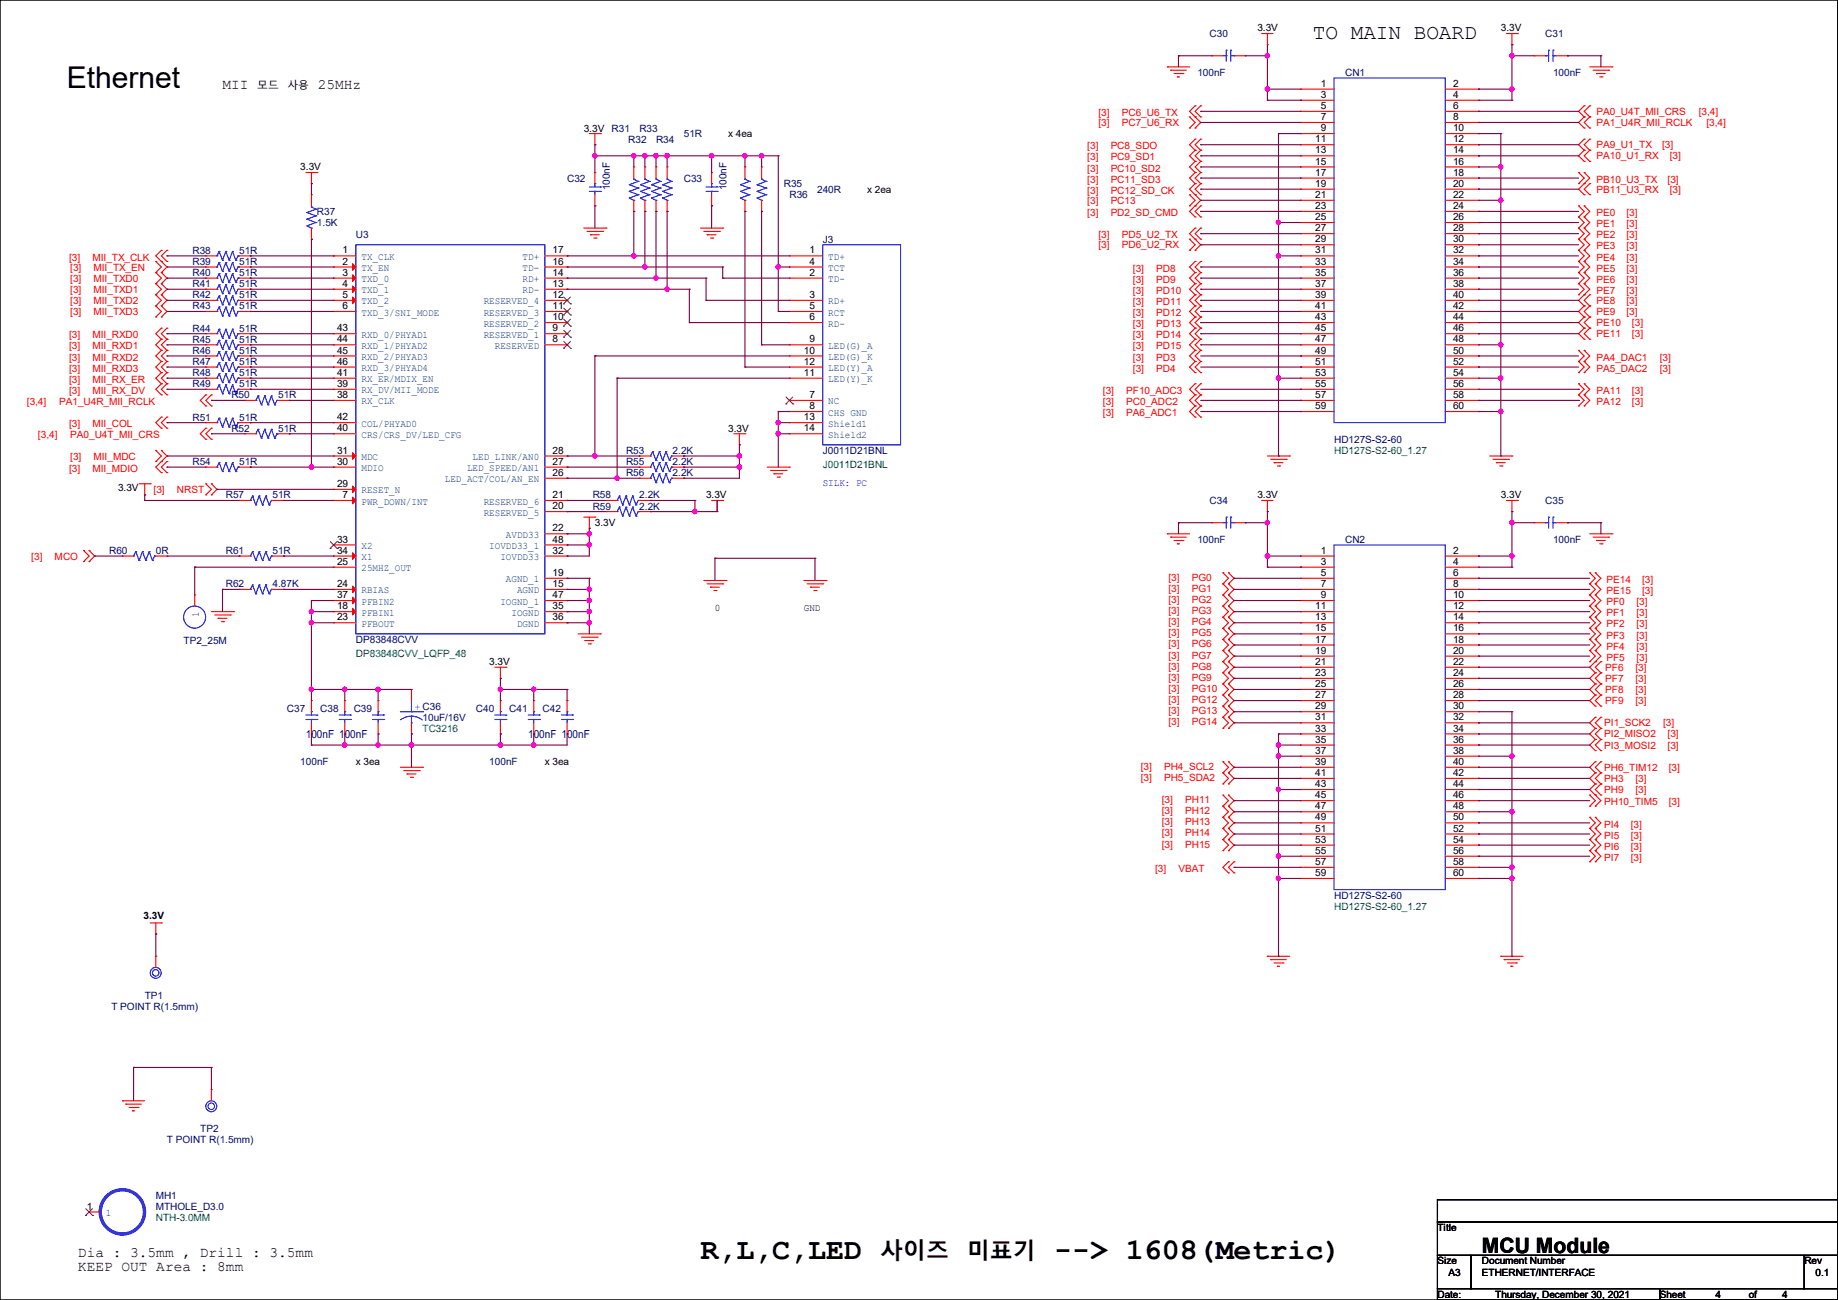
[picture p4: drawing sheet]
<svg xmlns="http://www.w3.org/2000/svg" width="420mm" height="297mm" viewBox="0 0 420 297" stroke-linecap="round" stroke-linejoin="round" font-family="sans-serif">
<defs><g id="words">
<g font-size="6.9">
<text x="15.3" y="20.2">Ethernet</text>
<text x="160.1" y="287.7">R,L,C,LED</text>
<text x="240.9" y="287.7">--&gt; 1608(Metric)</text>
</g>
<g font-size="5.2">
<text x="201.1" y="287.6">사이즈</text>
<text x="221" y="287.6">미표기</text>
</g>
<g font-size="4.8">
<text x="300" y="9">TO MAIN BOARD</text>
<text x="338.6" y="286.2">MCU Module</text>
</g>
<g font-size="3.3">
<text x="50.8" y="20.4">MII</text>
<text x="72.6" y="20.4">25MHz</text>
<text x="17.8" y="287.1">Dia : 3.5mm , Drill : 3.5mm</text>
<text x="17.8" y="290.4">KEEP OUT Area : 8mm</text>
</g>
<g font-size="2.5">
<text x="58.8" y="20.4">모드</text>
<text x="65.7" y="20.4">사용</text>
</g>
<g font-size="2.5" fill="#000080">
<text x="69.9" y="168.7">100nF 100nF</text>
<text x="120.7" y="168.7">100nF 100nF</text>
</g>
<g font-size="2.3" fill="#000080">
<text x="276.4" y="8.5">C30</text>
<text x="353.1" y="8.5">C31</text>
<text x="273.6" y="17.4">100nF</text>
<text x="307.4" y="17.4">CN1</text>
<text x="354.9" y="17.4">100nF</text>
<text x="139.7" y="30.1">R31</text>
<text x="143.6" y="32.6">R32</text>
<text x="146.1" y="30.1">R33</text>
<text x="149.9" y="32.6">R34</text>
<text x="156.3" y="31.3">51R</text>
<text x="129.6" y="41.5">C32</text>
<text x="156.3" y="41.5">C33</text>
<text x="139.3" y="43.5" transform="rotate(-90 139.3 43.5)">100nF</text>
<text x="166" y="43.5" transform="rotate(-90 166 43.5)">100nF</text>
<text x="179.1" y="42.8">R35</text>
<text x="180.4" y="45.3">R36</text>
<text x="186.7" y="44">240R</text>
<text x="72.4" y="49.1">R37</text>
<text x="72.4" y="51.6">1.5K</text>
<text x="44" y="58">R38</text>
<text x="54.6" y="58">51R</text>
<text x="81.3" y="54.4">U3</text>
<text x="188" y="55.5">J3</text>
<text x="44" y="65.6">R41</text>
<text x="44" y="60.5">R39</text>
<text x="44" y="63.1">R40</text>
<text x="54.6" y="65.6">51R</text>
<text x="54.6" y="60.5">51R</text>
<text x="54.6" y="63.1">51R</text>
<text x="44" y="70.7">R43</text>
<text x="44" y="68.2">R42</text>
<text x="54.6" y="70.7">51R</text>
<text x="54.6" y="68.2">51R</text>
<text x="44" y="75.8">R44</text>
<text x="54.6" y="75.8">51R</text>
<text x="44" y="80.9">R46</text>
<text x="44" y="83.4">R47</text>
<text x="44" y="78.3">R45</text>
<text x="54.6" y="80.9">51R</text>
<text x="54.6" y="83.4">51R</text>
<text x="54.6" y="78.3">51R</text>
<text x="44" y="85.9">R48</text>
<text x="44" y="88.5">R49</text>
<text x="54.6" y="85.9">51R</text>
<text x="54.6" y="88.5">51R</text>
<text x="52.9" y="91">R50</text>
<text x="63.5" y="91">51R</text>
<text x="44" y="96.1">R51</text>
<text x="52.9" y="98.6">R52</text>
<text x="54.6" y="96.1">51R</text>
<text x="63.5" y="98.6">51R</text>
<text x="304.8" y="101.2">HD127S-S2-60</text>
<text x="44" y="106.3">R54</text>
<text x="54.6" y="106.3">51R</text>
<text x="143" y="103.7">R53</text>
<text x="143" y="106.3">R55</text>
<text x="153.7" y="103.7">2.2K</text>
<text x="153.7" y="106.3">2.2K</text>
<text x="188" y="103.7">J0011D21BNL</text>
<text x="51.6" y="113.9">R57</text>
<text x="62.3" y="113.9">51R</text>
<text x="135.4" y="113.9">R58</text>
<text x="143" y="108.8">R56</text>
<text x="146.1" y="113.9">2.2K</text>
<text x="153.7" y="108.8">2.2K</text>
<text x="135.4" y="116.4">R59</text>
<text x="146.1" y="116.4">2.2K</text>
<text x="276.4" y="115.1">C34</text>
<text x="353.1" y="115.1">C35</text>
<text x="273.6" y="124">100nF</text>
<text x="307.4" y="124">CN2</text>
<text x="354.9" y="124">100nF</text>
<text x="24.9" y="126.6">R60</text>
<text x="35.6" y="126.6">0R</text>
<text x="51.6" y="126.6">R61</text>
<text x="62.3" y="126.6">51R</text>
<text x="51.6" y="134.2">R62</text>
<text x="62.3" y="134.2">4.87K</text>
<text x="42" y="147.2">TP2_25M</text>
<text x="81.3" y="146.9">DP83848CVV</text>
<text x="65.6" y="162.6">C37</text>
<text x="73.2" y="162.6">C38</text>
<text x="80.8" y="162.6">C39</text>
<text x="96.6" y="164.7">10uF/16V</text>
<text x="108.8" y="162.6">C40</text>
<text x="116.4" y="162.6">C41</text>
<text x="124" y="162.6">C42</text>
<text x="68.6" y="174.8">100nF</text>
<text x="111.8" y="174.8">100nF</text>
<text x="304.8" y="205.3">HD127S-S2-60</text>
<text x="25.4" y="230.7">T POINT R(1.5mm)</text>
<text x="33.1" y="228.2">TP1</text>
<text x="38.1" y="261.2">T POINT R(1.5mm)</text>
<text x="45.8" y="258.7">TP2</text>
<text x="35.6" y="273.9">MH1</text>
<text x="35.6" y="276.4">MTHOLE_D3.0</text>
</g>
<g font-size="2.3">
<text x="287.3" y="7.2">3.3V</text>
<text x="342.9" y="7.2">3.3V</text>
<text x="301.8" y="19.8">1</text>
<text x="301.8" y="22.4">3</text>
<text x="332" y="19.8">2</text>
<text x="332" y="22.4">4</text>
<text x="301.8" y="24.9">5</text>
<text x="301.8" y="27.4">7</text>
<text x="301.8" y="30">9</text>
<text x="332" y="24.9">6</text>
<text x="332" y="27.4">8</text>
<text x="332" y="30">10</text>
<text x="133.4" y="30.1">3.3V</text>
<text x="166.4" y="31.3">x 4ea</text>
<text x="300.5" y="32.5">11</text>
<text x="300.5" y="35.1">13</text>
<text x="332" y="32.5">12</text>
<text x="332" y="35.1">14</text>
<text x="68.6" y="38.9">3.3V</text>
<text x="300.5" y="37.6">15</text>
<text x="300.5" y="40.1">17</text>
<text x="332" y="37.6">16</text>
<text x="332" y="40.1">18</text>
<text x="198.2" y="44">x 2ea</text>
<text x="300.5" y="42.7">19</text>
<text x="300.5" y="45.2">21</text>
<text x="300.5" y="47.8">23</text>
<text x="332" y="42.7">20</text>
<text x="332" y="45.2">22</text>
<text x="332" y="47.8">24</text>
<text x="300.5" y="50.3">25</text>
<text x="300.5" y="52.8">27</text>
<text x="332" y="50.3">26</text>
<text x="332" y="52.8">28</text>
<text x="78.3" y="57.9">1</text>
<text x="126.3" y="57.9">17</text>
<text x="185" y="57.9">1</text>
<text x="300.5" y="55.4">29</text>
<text x="300.5" y="57.9">31</text>
<text x="332" y="55.4">30</text>
<text x="332" y="57.9">32</text>
<text x="78.3" y="60.5">2</text>
<text x="78.3" y="63">3</text>
<text x="78.3" y="65.5">4</text>
<text x="126.3" y="60.5">16</text>
<text x="126.3" y="65.5">13</text>
<text x="126.3" y="63">14</text>
<text x="185" y="63">2</text>
<text x="185" y="60.5">4</text>
<text x="300.5" y="60.5">33</text>
<text x="300.5" y="63">35</text>
<text x="300.5" y="65.5">37</text>
<text x="332" y="60.5">34</text>
<text x="332" y="63">36</text>
<text x="332" y="65.5">38</text>
<text x="78.3" y="68.1">5</text>
<text x="78.3" y="70.6">6</text>
<text x="126.3" y="70.6">11</text>
<text x="126.3" y="68.1">12</text>
<text x="185" y="68.1">3</text>
<text x="185" y="70.6">5</text>
<text x="300.5" y="68.1">39</text>
<text x="300.5" y="70.6">41</text>
<text x="332" y="68.1">40</text>
<text x="332" y="70.6">42</text>
<text x="77" y="75.7">43</text>
<text x="126.3" y="75.7">9</text>
<text x="126.3" y="73.2">10</text>
<text x="185" y="73.2">6</text>
<text x="300.5" y="73.2">43</text>
<text x="300.5" y="75.7">45</text>
<text x="332" y="73.2">44</text>
<text x="332" y="75.7">46</text>
<text x="77" y="78.2">44</text>
<text x="77" y="80.8">45</text>
<text x="77" y="83.3">46</text>
<text x="126.3" y="78.2">8</text>
<text x="183.7" y="80.8">10</text>
<text x="183.7" y="83.3">12</text>
<text x="185" y="78.2">9</text>
<text x="300.5" y="78.2">47</text>
<text x="300.5" y="80.8">49</text>
<text x="300.5" y="83.3">51</text>
<text x="332" y="78.2">48</text>
<text x="332" y="80.8">50</text>
<text x="332" y="83.3">52</text>
<text x="77" y="88.4">39</text>
<text x="77" y="85.9">41</text>
<text x="183.7" y="85.9">11</text>
<text x="300.5" y="85.9">53</text>
<text x="300.5" y="88.4">55</text>
<text x="332" y="85.9">54</text>
<text x="332" y="88.4">56</text>
<text x="77" y="90.9">38</text>
<text x="185" y="90.9">7</text>
<text x="185" y="93.5">8</text>
<text x="300.5" y="90.9">57</text>
<text x="300.5" y="93.5">59</text>
<text x="332" y="90.9">58</text>
<text x="332" y="93.5">60</text>
<text x="77" y="98.6">40</text>
<text x="77" y="96">42</text>
<text x="166.4" y="98.6">3.3V</text>
<text x="183.7" y="96">13</text>
<text x="183.7" y="98.6">14</text>
<text x="77" y="103.6">31</text>
<text x="77" y="106.2">30</text>
<text x="126.3" y="103.6">28</text>
<text x="126.3" y="106.2">27</text>
<text x="27" y="112.1">3.3V</text>
<text x="77" y="111.3">29</text>
<text x="78.3" y="113.8">7</text>
<text x="126.3" y="108.7">26</text>
<text x="126.3" y="113.8">21</text>
<text x="161.3" y="113.9">3.3V</text>
<text x="287.3" y="113.9">3.3V</text>
<text x="342.9" y="113.9">3.3V</text>
<text x="126.3" y="116.3">20</text>
<text x="77" y="124">33</text>
<text x="126.3" y="124">48</text>
<text x="126.3" y="121.4">22</text>
<text x="135.9" y="120.2">3.3V</text>
<text x="77" y="126.5">34</text>
<text x="77" y="129">25</text>
<text x="126.3" y="126.5">32</text>
<text x="126.3" y="131.6">19</text>
<text x="301.8" y="126.5">1</text>
<text x="301.8" y="129">3</text>
<text x="301.8" y="131.6">5</text>
<text x="332" y="126.5">2</text>
<text x="332" y="129">4</text>
<text x="332" y="131.6">6</text>
<text x="77" y="134.1">24</text>
<text x="77" y="136.7">37</text>
<text x="126.3" y="136.7">47</text>
<text x="126.3" y="134.1">15</text>
<text x="301.8" y="134.1">7</text>
<text x="301.8" y="136.7">9</text>
<text x="332" y="134.1">8</text>
<text x="332" y="136.7">10</text>
<text x="77" y="141.7">23</text>
<text x="77" y="139.2">18</text>
<text x="126.3" y="139.2">35</text>
<text x="126.3" y="141.7">36</text>
<text x="163.4" y="139.6">0</text>
<text x="183.7" y="139.6">GND</text>
<text x="300.5" y="139.2">11</text>
<text x="300.5" y="141.7">13</text>
<text x="332" y="139.2">12</text>
<text x="332" y="141.7">14</text>
<text x="300.5" y="144.3">15</text>
<text x="300.5" y="146.8">17</text>
<text x="300.5" y="149.4">19</text>
<text x="332" y="144.3">16</text>
<text x="332" y="146.8">18</text>
<text x="332" y="149.4">20</text>
<text x="111.8" y="152">3.3V</text>
<text x="300.5" y="151.9">21</text>
<text x="300.5" y="154.4">23</text>
<text x="332" y="151.9">22</text>
<text x="332" y="154.4">24</text>
<text x="300.5" y="157">25</text>
<text x="300.5" y="159.5">27</text>
<text x="332" y="157">26</text>
<text x="332" y="159.5">28</text>
<text x="300.5" y="162.1">29</text>
<text x="300.5" y="164.6">31</text>
<text x="300.5" y="167.1">33</text>
<text x="332" y="162.1">30</text>
<text x="332" y="164.6">32</text>
<text x="332" y="167.1">34</text>
<text x="300.5" y="169.7">35</text>
<text x="300.5" y="172.2">37</text>
<text x="332" y="169.7">36</text>
<text x="332" y="172.2">38</text>
<text x="81.3" y="174.8">x 3ea</text>
<text x="124.5" y="174.8">x 3ea</text>
<text x="300.5" y="174.8">39</text>
<text x="300.5" y="177.3">41</text>
<text x="300.5" y="179.8">43</text>
<text x="332" y="174.8">40</text>
<text x="332" y="177.3">42</text>
<text x="332" y="179.8">44</text>
<text x="300.5" y="182.4">45</text>
<text x="300.5" y="184.9">47</text>
<text x="332" y="182.4">46</text>
<text x="332" y="184.9">48</text>
<text x="300.5" y="187.5">49</text>
<text x="300.5" y="190">51</text>
<text x="332" y="187.5">50</text>
<text x="332" y="190">52</text>
<text x="300.5" y="192.5">53</text>
<text x="300.5" y="195.1">55</text>
<text x="300.5" y="197.6">57</text>
<text x="332" y="192.5">54</text>
<text x="332" y="195.1">56</text>
<text x="332" y="197.6">58</text>
<text x="300.5" y="200.2">59</text>
<text x="332" y="200.2">60</text>
<text x="32.8" y="209.9">3.3V</text>
<text x="19.9" y="276.3">1</text>
<text x="328.5" y="281.3">Title</text>
<text x="328.5" y="288.9">Size</text>
<text x="331" y="291.4">A3</text>
<text x="338.6" y="288.9">Document Number</text>
<text x="338.6" y="291.4">ETHERNET/INTERFACE</text>
<text x="412.3" y="288.9">Rev</text>
<text x="414.8" y="291.4">0.1</text>
<text x="328.5" y="296.5">Date:</text>
<text x="341.7" y="296.5">Thursday, December 30, 2021</text>
<text x="379.3" y="296.5">Sheet</text>
<text x="392" y="296.5">4</text>
<text x="399.6" y="296.5">of</text>
<text x="407.2" y="296.5">4</text>
</g>
<g font-size="2.3" fill="#f00">
<text x="251" y="26.5">[3]</text>
<text x="251" y="28.8">[3]</text>
<text x="256.3" y="26.5">PC6_U6_TX</text>
<text x="256.3" y="28.8">PC7_U6_RX</text>
<text x="364.8" y="26.2">PA0_U4T_MII_CRS</text>
<text x="364.8" y="28.8">PA1_U4R_MII_RCLK</text>
<text x="388.2" y="26.2">[3,4]</text>
<text x="389.9" y="28.8">[3,4]</text>
<text x="248.5" y="34.1">[3]</text>
<text x="253.8" y="34.1">PC8_SDO</text>
<text x="364.8" y="33.9">PA9_U1_TX</text>
<text x="379.8" y="33.9">[3]</text>
<text x="248.5" y="36.7">[3]</text>
<text x="248.5" y="39.2">[3]</text>
<text x="248.5" y="41.7">[3]</text>
<text x="253.8" y="36.7">PC9_SD1</text>
<text x="253.8" y="39.2">PC10_SD2</text>
<text x="253.8" y="41.7">PC11_SD3</text>
<text x="364.8" y="36.4">PA10_U1_RX</text>
<text x="364.8" y="41.7">PB10_U3_TX</text>
<text x="381" y="41.7">[3]</text>
<text x="381.5" y="36.4">[3]</text>
<text x="248.5" y="44.3">[3]</text>
<text x="248.5" y="46.6">[3]</text>
<text x="253.8" y="44.3">PC12_SD_CK</text>
<text x="253.8" y="46.6">PC13</text>
<text x="364.8" y="44">PB11_U3_RX</text>
<text x="381.5" y="44">[3]</text>
<text x="248.5" y="49.4">[3]</text>
<text x="253.8" y="49.4">PD2_SD_CMD</text>
<text x="364.8" y="49.4">PE0</text>
<text x="364.8" y="51.9">PE1</text>
<text x="371.7" y="49.4">[3]</text>
<text x="371.7" y="51.9">[3]</text>
<text x="15.8" y="59.5">[3]</text>
<text x="21.1" y="59.5">MII_TX_CLK</text>
<text x="251" y="54.4">[3]</text>
<text x="251" y="56.7">[3]</text>
<text x="256.3" y="54.4">PD5_U2_TX</text>
<text x="256.3" y="56.7">PD6_U2_RX</text>
<text x="364.8" y="54.4">PE2</text>
<text x="364.8" y="57">PE3</text>
<text x="364.8" y="59.5">PE4</text>
<text x="371.7" y="54.4">[3]</text>
<text x="371.7" y="57">[3]</text>
<text x="371.7" y="59.5">[3]</text>
<text x="16" y="61.8">[3]</text>
<text x="16" y="64.3">[3]</text>
<text x="21.4" y="61.8">MII_TX_EN</text>
<text x="21.4" y="64.3">MII_TXD0</text>
<text x="258.9" y="62.1">[3]</text>
<text x="258.9" y="64.6">[3]</text>
<text x="264.2" y="62.1">PD8</text>
<text x="264.2" y="64.6">PD9</text>
<text x="364.8" y="62.1">PE5</text>
<text x="364.8" y="64.6">PE6</text>
<text x="371.7" y="62.1">[3]</text>
<text x="371.7" y="64.6">[3]</text>
<text x="16" y="66.9">[3]</text>
<text x="16" y="69.4">[3]</text>
<text x="16" y="72">[3]</text>
<text x="21.4" y="66.9">MII_TXD1</text>
<text x="21.4" y="69.4">MII_TXD2</text>
<text x="21.4" y="72">MII_TXD3</text>
<text x="258.9" y="67.1">[3]</text>
<text x="258.9" y="69.7">[3]</text>
<text x="264.2" y="67.1">PD10</text>
<text x="264.2" y="69.7">PD11</text>
<text x="364.8" y="67.1">PE7</text>
<text x="364.8" y="69.4">PE8</text>
<text x="364.8" y="72">PE9</text>
<text x="371.7" y="67.1">[3]</text>
<text x="371.7" y="69.4">[3]</text>
<text x="371.7" y="72">[3]</text>
<text x="15.8" y="77.3">[3]</text>
<text x="21.1" y="77.3">MII_RXD0</text>
<text x="258.9" y="72.2">[3]</text>
<text x="258.9" y="74.8">[3]</text>
<text x="258.9" y="77.3">[3]</text>
<text x="264.2" y="72.2">PD12</text>
<text x="264.2" y="74.8">PD13</text>
<text x="264.2" y="77.3">PD14</text>
<text x="364.8" y="74.5">PE10</text>
<text x="364.8" y="77">PE11</text>
<text x="372.9" y="74.5">[3]</text>
<text x="372.9" y="77">[3]</text>
<text x="15.8" y="79.8">[3]</text>
<text x="15.8" y="82.4">[3]</text>
<text x="21.1" y="79.8">MII_RXD1</text>
<text x="21.1" y="82.4">MII_RXD2</text>
<text x="258.9" y="79.8">[3]</text>
<text x="258.9" y="82.4">[3]</text>
<text x="264.2" y="79.8">PD15</text>
<text x="264.2" y="82.4">PD3</text>
<text x="364.8" y="82.4">PA4_DAC1</text>
<text x="379.3" y="82.4">[3]</text>
<text x="15.8" y="84.9">[3]</text>
<text x="15.8" y="87.5">[3]</text>
<text x="21.1" y="84.9">MII_RXD3</text>
<text x="21.1" y="87.5">MII_RX_ER</text>
<text x="258.9" y="84.9">[3]</text>
<text x="264.2" y="84.9">PD4</text>
<text x="364.8" y="84.9">PA5_DAC2</text>
<text x="379.3" y="84.9">[3]</text>
<text x="6.1" y="92.5">[3,4]</text>
<text x="13.5" y="92.5">PA1_U4R_MII_RCLK</text>
<text x="15.8" y="90">[3]</text>
<text x="21.1" y="90">MII_RX_DV</text>
<text x="252" y="90">[3]</text>
<text x="252" y="92.5">[3]</text>
<text x="252" y="95.1">[3]</text>
<text x="257.3" y="90">PF10_ADC3</text>
<text x="257.3" y="92.5">PC0_ADC2</text>
<text x="257.3" y="95.1">PA6_ADC1</text>
<text x="364.8" y="90">PA11</text>
<text x="364.8" y="92.5">PA12</text>
<text x="372.9" y="90">[3]</text>
<text x="372.9" y="92.5">[3]</text>
<text x="8.7" y="100.2">[3,4]</text>
<text x="15.8" y="97.6">[3]</text>
<text x="16" y="100.2">PA0_U4T_MII_CRS</text>
<text x="21.1" y="97.6">MII_COL</text>
<text x="15.8" y="107.8">[3]</text>
<text x="16" y="105">[3]</text>
<text x="21.1" y="107.8">MII_MDIO</text>
<text x="21.4" y="105">MII_MDC</text>
<text x="35.1" y="112.6">[3]</text>
<text x="40.4" y="112.6">NRST</text>
<text x="7.2" y="127.8">[3]</text>
<text x="12.5" y="127.8">MCO</text>
<text x="267" y="132.7">[3]</text>
<text x="267" y="135.2">[3]</text>
<text x="267" y="137.8">[3]</text>
<text x="272.3" y="132.7">PG0</text>
<text x="272.3" y="135.2">PG1</text>
<text x="272.3" y="137.8">PG2</text>
<text x="367.1" y="133.2">PE14</text>
<text x="367.1" y="135.7">PE15</text>
<text x="375.2" y="133.2">[3]</text>
<text x="375.2" y="135.7">[3]</text>
<text x="267" y="140.3">[3]</text>
<text x="267" y="142.8">[3]</text>
<text x="272.3" y="140.3">PG3</text>
<text x="272.3" y="142.8">PG4</text>
<text x="367.1" y="138.3">PF0</text>
<text x="367.1" y="140.8">PF1</text>
<text x="367.1" y="143.3">PF2</text>
<text x="373.9" y="138.3">[3]</text>
<text x="373.9" y="140.8">[3]</text>
<text x="373.9" y="143.3">[3]</text>
<text x="267" y="145.4">[3]</text>
<text x="267" y="147.9">[3]</text>
<text x="272.3" y="145.4">PG5</text>
<text x="272.3" y="147.9">PG6</text>
<text x="367.1" y="145.9">PF3</text>
<text x="367.1" y="148.4">PF4</text>
<text x="373.9" y="145.9">[3]</text>
<text x="373.9" y="148.4">[3]</text>
<text x="267" y="150.5">[3]</text>
<text x="267" y="153">[3]</text>
<text x="267" y="155.5">[3]</text>
<text x="272.3" y="150.5">PG7</text>
<text x="272.3" y="153">PG8</text>
<text x="272.3" y="155.5">PG9</text>
<text x="366.8" y="153.2">PF6</text>
<text x="366.8" y="155.8">PF7</text>
<text x="367.1" y="151">PF5</text>
<text x="373.7" y="153.2">[3]</text>
<text x="373.7" y="155.8">[3]</text>
<text x="373.9" y="151">[3]</text>
<text x="267" y="158.1">[3]</text>
<text x="267" y="160.6">[3]</text>
<text x="272.3" y="158.1">PG10</text>
<text x="272.3" y="160.6">PG12</text>
<text x="366.8" y="158.3">PF8</text>
<text x="366.8" y="160.9">PF9</text>
<text x="373.7" y="158.3">[3]</text>
<text x="373.7" y="160.9">[3]</text>
<text x="267" y="163.2">[3]</text>
<text x="267" y="165.7">[3]</text>
<text x="272.3" y="163.2">PG13</text>
<text x="272.3" y="165.7">PG14</text>
<text x="366.6" y="165.9">PI1_SCK2</text>
<text x="380" y="165.9">[3]</text>
<text x="366.6" y="168.5">PI2_MISO2</text>
<text x="366.6" y="171">PI3_MOSI2</text>
<text x="381" y="168.5">[3]</text>
<text x="381" y="171">[3]</text>
<text x="260.6" y="175.9">[3]</text>
<text x="260.6" y="178.4">[3]</text>
<text x="266" y="175.9">PH4_SCL2</text>
<text x="266" y="178.4">PH5_SDA2</text>
<text x="366.6" y="176.1">PH6_TIM12</text>
<text x="366.6" y="178.6">PH3</text>
<text x="373.7" y="178.6">[3]</text>
<text x="381.3" y="176.1">[3]</text>
<text x="265.5" y="183.5">[3]</text>
<text x="270.8" y="183.5">PH11</text>
<text x="366.6" y="181.2">PH9</text>
<text x="366.6" y="184">PH10_TIM5</text>
<text x="373.7" y="181.2">[3]</text>
<text x="381.3" y="184">[3]</text>
<text x="265.5" y="186">[3]</text>
<text x="265.5" y="188.6">[3]</text>
<text x="265.5" y="191.1">[3]</text>
<text x="270.8" y="186">PH12</text>
<text x="270.8" y="188.6">PH13</text>
<text x="270.8" y="191.1">PH14</text>
<text x="366.6" y="189.1">PI4</text>
<text x="366.6" y="191.6">PI5</text>
<text x="372.7" y="189.1">[3]</text>
<text x="372.7" y="191.6">[3]</text>
<text x="265.5" y="193.6">[3]</text>
<text x="270.8" y="193.6">PH15</text>
<text x="366.6" y="194.1">PI6</text>
<text x="366.6" y="196.7">PI7</text>
<text x="372.7" y="194.1">[3]</text>
<text x="372.7" y="196.7">[3]</text>
<text x="264" y="199.2">[3]</text>
<text x="269.3" y="199.2">VBAT</text>
</g>
<g font-size="2.3" fill="#004080">
<text x="82.6" y="59.4">TX_CLK</text>
<text x="119.4" y="59.4">TD+</text>
<text x="189.3" y="59.4">TD+</text>
<text x="82.6" y="61.9">TX_EN</text>
<text x="82.6" y="64.5">TXD_0</text>
<text x="119.4" y="61.9">TD-</text>
<text x="119.4" y="64.5">RD+</text>
<text x="189.3" y="64.5">TD-</text>
<text x="189.3" y="61.9">TCT</text>
<text x="82.6" y="67">TXD_1</text>
<text x="82.6" y="69.6">TXD_2</text>
<text x="110.5" y="69.6">RESERVED_4</text>
<text x="119.4" y="67">RD-</text>
<text x="189.3" y="69.6">RD+</text>
<text x="82.6" y="72.1">TXD_3/SNI_MODE</text>
<text x="82.6" y="77.2">RXD_0/PHYAD1</text>
<text x="110.5" y="77.2">RESERVED_1</text>
<text x="110.5" y="74.6">RESERVED_2</text>
<text x="110.5" y="72.1">RESERVED_3</text>
<text x="189.3" y="72.1">RCT</text>
<text x="189.3" y="74.6">RD-</text>
<text x="82.6" y="79.7">RXD_1/PHYAD2</text>
<text x="82.6" y="82.3">RXD_2/PHYAD3</text>
<text x="113.1" y="79.7">RESERVED</text>
<text x="189.3" y="79.7">LED(G)_A</text>
<text x="189.3" y="82.3">LED(G)_K</text>
<text x="82.6" y="89.9">RX_DV/MII_MODE</text>
<text x="82.6" y="87.3">RX_ER/MDIX_EN</text>
<text x="82.6" y="84.8">RXD_3/PHYAD4</text>
<text x="189.3" y="87.3">LED(Y)_K</text>
<text x="189.3" y="84.8">LED(Y)_A</text>
<text x="82.6" y="92.4">RX_CLK</text>
<text x="189.3" y="92.4">NC</text>
<text x="189.3" y="95">CHS GND</text>
<text x="82.6" y="100">CRS/CRS_DV/LED_CFG</text>
<text x="82.6" y="97.5">COL/PHYAD0</text>
<text x="189.3" y="97.5">Shield1</text>
<text x="189.3" y="100">Shield2</text>
<text x="82.6" y="105.1">MDC</text>
<text x="82.6" y="107.7">MDIO</text>
<text x="106.7" y="107.7">LED_SPEED/AN1</text>
<text x="108" y="105.1">LED_LINK/AN0</text>
<text x="82.6" y="112.7">RESET_N</text>
<text x="101.6" y="110.2">LED_ACT/COL/AN_EN</text>
<text x="82.6" y="115.3">PWR_DOWN/INT</text>
<text x="110.5" y="117.8">RESERVED_5</text>
<text x="110.5" y="115.3">RESERVED_6</text>
<text x="82.6" y="125.4">X2</text>
<text x="111.8" y="125.4">IOVDD33_1</text>
<text x="115.6" y="122.9">AVDD33</text>
<text x="82.6" y="128">X1</text>
<text x="82.6" y="130.5">25MHZ_OUT</text>
<text x="114.3" y="128">IOVDD33</text>
<text x="82.6" y="135.6">RBIAS</text>
<text x="115.6" y="133.1">AGND_1</text>
<text x="118.2" y="135.6">AGND</text>
<text x="45.5" y="141" transform="rotate(-90 45.5 141)">1</text>
<text x="82.6" y="143.2">PFBOUT</text>
<text x="82.6" y="140.7">PFBIN1</text>
<text x="82.6" y="138.1">PFBIN2</text>
<text x="114.3" y="138.1">IOGND_1</text>
<text x="116.9" y="140.7">IOGND</text>
<text x="118.2" y="143.2">DGND</text>
<text x="24.2" y="277.8">1</text>
</g>
<g font-size="2.3" fill="#008000">
<text x="188" y="107">J0011D21BNL</text>
<text x="304.8" y="103.7">HD127S-S2-60_1.27</text>
<text x="81.3" y="150.2">DP83848CVV_LQFP_48</text>
<text x="96.6" y="167.2">TC3216</text>
<text x="304.8" y="207.9">HD127S-S2-60_1.27</text>
<text x="35.6" y="279">NTH-3.0MM</text>
</g>
<g font-size="2.3" fill="#00f">
<text x="188" y="111.1">SILK: PC</text>
<text x="94.8" y="162.2">+ C36</text>
</g>
</g></defs>
<path d="M0 0h419.9v297h-419.9zM328.5 274.1h91.4v5.1h-91.4zM328.5 279.2h91.4v7.6h-91.4zM328.5 286.8h7.6v7.6h-7.6zM328.5 294.4h50.8v2.6h-50.8zM336.1 286.8h76.2v7.6h-76.2zM379.3 294.4h40.6v2.6h-40.6zM412.3 286.8h7.6v7.6h-7.6z" fill="none" stroke="#000" stroke-width=".25"/>
<g fill="none" stroke="#f00" stroke-width=".25">
<path d="M266.7 15.3h.1M266.7 15.3h5.1M267.5 16h.1M267.5 16h3.6M268.3 16.8h2M269 17.6h.1M269 17.6h.5M270.3 16.8h.1M276.9 12.7h.1M276.9 12.7h2.5M282 12.7h2.5M284.5 12.7h.1"/>
<path d="M288.3 7.7h.1M288.3 7.7h2.6M289.6 10.2h.1M289.6 7.7v2.5M344.2 7.7h2.6M345.5 10.2h.1M345.5 7.7v2.5M346.8 7.7h.1M350.6 12.7h.1M350.6 12.7h2.5M355.6 12.7h2.6M358.2 12.7h.1"/>
<path d="M363.3 15.3h5M364 16h3.6M364.8 16.8h.1M364.8 16.8h2M365.5 17.6h.6M366.1 17.6h.1M367.6 16h.1M368.3 15.3h.1M69.9 39.4h2.5M71.2 39.4v2.6M72.4 39.4h.1M134.7 30.5h2.5"/>
<path d="M135.9 33.1h.1M135.9 39.4h.1M135.9 30.5v2.6M135.9 39.4v2.6M137.2 30.5h.1M144.8 38.1h.1M144.8 38.1v2.6M147.4 38.1h.1M147.4 38.1v2.6M149.9 38.1h.1M149.9 38.1v2.6M152.4 38.1h.1"/>
<path d="M152.4 38.1v2.6M162.6 39.4h.1M162.6 39.4v2.6M170.2 38.1h.1M170.2 38.1v2.6M174 38.1h.1M174 38.1v2.6M271.8 29.3h.1M271.8 26.7h.1M271.8 26.7l1.3 1.3-1.3 1.3M273.1 24.2h.1M273.1 26.7h.1"/>
<path d="M273.1 29.3h.1M273.1 31.8h.1M273.1 34.3h.1M273.1 36.9h.1M273.1 39.4h.1M273.1 24.2l-1.3 1.2 1.3 1.3M273.1 26.7l1.3 1.3-1.3 1.3M273.1 31.8l-1.3 1.3 1.3 1.2M273.1 34.3l-1.3 1.3 1.3 1.3M273.1 36.9l-1.3 1.2 1.3 1.3M273.1 39.4l-1.3 1.3 1.3 1.3M274.4 24.2h.1"/>
<path d="M274.4 26.7h.1M274.4 31.8h.1M274.4 34.3h.1M274.4 36.9h.1M274.4 39.4h.1M274.4 24.2l-1.3 1.2 1.3 1.3M274.4 31.8l-1.3 1.3 1.3 1.2M274.4 34.3l-1.3 1.3 1.3 1.3M274.4 36.9l-1.3 1.2 1.3 1.3M274.4 39.4l-1.3 1.3 1.3 1.3M297.2 20.4h.1M297.2 22.9h.1"/>
<path d="M297.2 25.4h.1M297.2 28h.1M297.2 30.5h.1M297.2 33.1h.1M297.2 35.6h.1M297.2 38.1h.1M297.2 30.5h7.6M297.2 20.4h7.6M297.2 22.9h7.6M297.2 25.4h7.6M297.2 28h7.6M297.2 33.1h7.6"/>
<path d="M297.2 35.6h7.6M297.2 38.1h7.6M330.2 30.5h7.7M330.2 20.4h7.7M330.2 22.9h7.7M330.2 25.4h7.7M330.2 28h7.7M330.2 33.1h7.7M330.2 35.6h7.7M330.2 38.1h7.7M337.9 20.4h.1M337.9 22.9h.1"/>
<path d="M337.9 25.4h.1M337.9 28h.1M337.9 30.5h.1M337.9 33.1h.1M337.9 35.6h.1M337.9 38.1h.1M360.7 39.4h.1M360.7 39.4l1.3 1.3-1.3 1.3M362 24.2h.1M362 26.7h.1M362 29.3h.1M362 31.8h.1"/>
<path d="M362 34.3h.1M362 36.9h.1M362 39.4h.1M362 24.2l-1.3 1.2 1.3 1.3M362 26.7l-1.3 1.3 1.3 1.3M362 31.8l-1.3 1.3 1.3 1.2M362 34.3l-1.3 1.3 1.3 1.3M362 39.4l1.3 1.3-2.6 2.5 1.3 1.3M363.3 26.7h.1M363.3 24.2h.1M363.3 29.3h.1M363.3 34.3h.1"/>
<path d="M363.3 31.8h.1M363.3 36.9h.1M363.3 24.2l-1.3 1.2 1.3 1.3M363.3 26.7l-1.3 1.3 1.3 1.3M363.3 31.8l-1.3 1.3 1.3 1.2M363.3 34.3l-1.3 1.3 1.3 1.3M35.6 59.7h.1M35.6 59.7l1.3 1.3-1.3 1.3M36.9 57.2h.1M36.9 59.7h.1M36.9 57.2l-1.3 1.3 2.5 2.5-1.2 1.3M38.1 57.2h.1"/>
<path d="M38.1 59.7h.1M38.1 57.2l-1.2 1.3 1.2 1.2M47 58.5h.1M47 58.5h2.6M54.7 58.5h2.5M57.2 58.5h.1M71.2 42h.1M71.2 54.7h.1M71.2 44.5h.1M71.2 44.5v2.5M71.2 52.1v2.6M76.2 58.5h.1"/>
<path d="M76.2 58.5h5.1M124.5 58.5h5.1M129.6 58.5h.1M133.4 52.1h5.1M134.2 52.9h3.5M134.9 53.6h.1M134.9 53.6h2M135.7 54.4h.5M135.9 47h.1M135.9 44.5v2.5M136.2 54.4h.1M137.7 52.9h.1"/>
<path d="M138.5 52.1h.1M144.8 48.3h.1M144.8 45.8v2.5M147.4 48.3h.1M147.4 45.8v2.5M149.9 48.3h.1M149.9 45.8v2.5M152.4 48.3h.1M152.4 45.8v2.5M160.1 52.1h5M160.8 52.9h3.6M161.6 53.6h.1"/>
<path d="M161.6 53.6h2M162.3 54.4h.6M162.6 47h.1M162.6 44.5v2.5M162.9 54.4h.1M164.4 52.9h.1M165.1 52.1h.1M170.2 48.3h.1M170.2 45.8v2.5M174 48.3h.1M174 45.8v2.5M180.4 58.5h.1"/>
<path d="M180.4 58.5h7.6M271.8 47h.1M271.8 44.5h.1M271.8 57.2h.1M271.8 54.7h.1M271.8 44.5l1.3 1.3-1.3 1.2M271.8 54.7l1.3 1.2-1.3 1.3M273.1 42h.1M273.1 44.5h.1M273.1 47h.1M273.1 49.6h.1M273.1 52.1h.1"/>
<path d="M273.1 54.7h.1M273.1 57.2h.1M273.1 59.7h.1M273.1 42l-1.3 1.2 2.6 2.6-2.6 2.5 1.3 1.3M273.1 52.1l-1.3 1.3 2.6 2.5-1.3 1.3M273.1 59.7l-1.3 1.3 1.3 1.3M274.4 42h.1M274.4 44.5h.1M274.4 47h.1M274.4 49.6h.1M274.4 52.1h.1M274.4 54.7h.1"/>
<path d="M274.4 59.7h.1M274.4 42l-1.3 1.2 1.3 1.3M274.4 47l-1.3 1.3 1.3 1.3M274.4 52.1l-1.3 1.3 1.3 1.3M274.4 59.7l-1.3 1.3 1.3 1.3M297.2 40.7h.1M297.2 43.2h.1M297.2 45.8h.1M297.2 48.3h.1M297.2 50.8h.1M297.2 53.4h.1M297.2 55.9h.1"/>
<path d="M297.2 58.5h.1M297.2 40.7h7.6M297.2 43.2h7.6M297.2 45.8h7.6M297.2 48.3h7.6M297.2 50.8h7.6M297.2 53.4h7.6M297.2 55.9h7.6M297.2 58.5h7.6M330.2 40.7h7.7M330.2 43.2h7.7M330.2 45.8h7.7"/>
<path d="M330.2 48.3h7.7M330.2 50.8h7.7M330.2 53.4h7.7M330.2 55.9h7.7M330.2 58.5h7.7M337.9 40.7h.1M337.9 43.2h.1M337.9 45.8h.1M337.9 48.3h.1M337.9 50.8h.1M337.9 53.4h.1M337.9 55.9h.1"/>
<path d="M337.9 58.5h.1M360.7 42h.1M360.7 47h.1M360.7 49.6h.1M360.7 52.1h.1M360.7 54.7h.1M360.7 57.2h.1M360.7 59.7h.1M360.7 47l1.3 1.3-1.3 1.3M360.7 49.6l1.3 1.2-1.3 1.3M360.7 52.1l1.3 1.3-1.3 1.3M360.7 54.7l1.3 1.2-1.3 1.3"/>
<path d="M360.7 57.2l1.3 1.3-1.3 1.2M360.7 59.7l1.3 1.3-1.3 1.3M362 42h.1M362 44.5h.1M362 47h.1M362 49.6h.1M362 52.1h.1M362 54.7h.1M362 57.2h.1M362 59.7h.1M362 47l1.3 1.3-1.3 1.3M362 49.6l1.3 1.2-1.3 1.3"/>
<path d="M362 52.1l1.3 1.3-1.3 1.3M362 54.7l1.3 1.2-1.3 1.3M362 57.2l1.3 1.3-1.3 1.2M362 59.7l1.3 1.3-1.3 1.3M363.3 44.5h.1M363.3 42h.1M363.3 42l-1.3 1.2 1.3 1.3M35.6 62.3h.1M35.6 64.8h.1M35.6 67.4h.1M35.6 69.9h.1M35.6 72.4h.1"/>
<path d="M35.6 62.3l1.3 1.2-1.3 1.3M35.6 64.8l1.3 1.3-1.3 1.3M35.6 67.4l1.3 1.2-1.3 1.3M35.6 69.9l1.3 1.3-1.3 1.2M36.9 62.3h.1M36.9 64.8h.1M36.9 67.4h.1M36.9 69.9h.1M36.9 72.4h.1M36.9 75h.1M36.9 77.5h.1M36.9 62.3l1.2 1.2-1.2 1.3"/>
<path d="M36.9 64.8l1.2 1.3-1.2 1.3M36.9 67.4l1.2 1.2-1.2 1.3M36.9 69.9l1.2 1.3-1.2 1.2M36.9 75l-1.3 1.2 1.3 1.3M36.9 77.5l-1.3 1.3 1.3 1.3M38.1 75h.1M38.1 77.5h.1M38.1 75l-1.2 1.2 1.2 1.3M38.1 77.5l-1.2 1.3 1.2 1.3M47 71.2h.1M47 66.1h.1M47 61h.1"/>
<path d="M47 76.2h.1M47 63.5h.1M47 68.6h.1M47 78.8h.1M47 61h2.6M47 63.5h2.6M47 66.1h2.6M47 68.6h2.6M47 71.2h2.6M47 76.2h2.6M47 78.8h2.6M54.7 61h2.5"/>
<path d="M54.7 63.5h2.5M54.7 66.1h2.5M54.7 68.6h2.5M54.7 71.2h2.5M54.7 76.2h2.5M54.7 78.8h2.5M57.2 71.2h.1M57.2 66.1h.1M57.2 61h.1M57.2 76.2h.1M57.2 63.5h.1M57.2 68.6h.1"/>
<path d="M57.2 78.8h.1M76.2 61h.1M76.2 63.5h.1M76.2 66.1h.1M76.2 68.6h.1M76.2 71.2h.1M76.2 76.2h.1M76.2 78.8h.1M76.2 61h5.1M76.2 63.5h5.1M76.2 66.1h5.1M76.2 68.6h5.1"/>
<path d="M76.2 71.2h5.1M76.2 76.2h5.1M76.2 78.8h5.1M124.5 61h5.1M124.5 63.5h5.1M124.5 66.1h5.1M124.5 68.6h5.1M124.5 71.2h5.1M124.5 73.7h5.1M124.5 76.2h5.1M124.5 78.8h5.1M129.6 61h.1"/>
<path d="M129.6 66.1h.1M129.6 63.5h.1M129.6 78.8h.1M129.6 76.2h.1M129.6 73.7h.1M129.6 71.2h.1M129.6 68.6h.1M180.4 63.5h.1M180.4 68.6h.1M180.4 61h.1M180.4 71.2h.1M180.4 73.7h.1"/>
<path d="M180.4 78.8h.1M180.4 61h7.6M180.4 63.5h7.6M180.4 68.6h7.6M180.4 71.2h7.6M180.4 73.7h7.6M180.4 78.8h7.6M273.1 62.3h.1M273.1 64.8h.1M273.1 67.4h.1M273.1 69.9h.1M273.1 72.4h.1"/>
<path d="M273.1 75h.1M273.1 77.5h.1M273.1 62.3l-1.3 1.2 1.3 1.3M273.1 64.8l-1.3 1.3 1.3 1.3M273.1 67.4l-1.3 1.2 1.3 1.3M273.1 69.9l-1.3 1.3 1.3 1.2M273.1 72.4l-1.3 1.3 1.3 1.3M273.1 75l-1.3 1.2 1.3 1.3M273.1 77.5l-1.3 1.3 1.3 1.3M274.4 62.3h.1M274.4 64.8h.1M274.4 67.4h.1"/>
<path d="M274.4 69.9h.1M274.4 72.4h.1M274.4 75h.1M274.4 77.5h.1M274.4 62.3l-1.3 1.2 1.3 1.3M274.4 64.8l-1.3 1.3 1.3 1.3M274.4 67.4l-1.3 1.2 1.3 1.3M274.4 69.9l-1.3 1.3 1.3 1.2M274.4 72.4l-1.3 1.3 1.3 1.3M274.4 75l-1.3 1.2 1.3 1.3M274.4 77.5l-1.3 1.3 1.3 1.3M297.2 61h.1"/>
<path d="M297.2 63.5h.1M297.2 66.1h.1M297.2 68.6h.1M297.2 71.2h.1M297.2 73.7h.1M297.2 76.2h.1M297.2 78.8h.1M297.2 61h7.6M297.2 63.5h7.6M297.2 66.1h7.6M297.2 68.6h7.6M297.2 71.2h7.6"/>
<path d="M297.2 73.7h7.6M297.2 76.2h7.6M297.2 78.8h7.6M330.2 61h7.7M330.2 63.5h7.7M330.2 66.1h7.7M330.2 68.6h7.7M330.2 71.2h7.7M330.2 73.7h7.7M330.2 76.2h7.7M330.2 78.8h7.7M337.9 61h.1"/>
<path d="M337.9 63.5h.1M337.9 66.1h.1M337.9 68.6h.1M337.9 71.2h.1M337.9 73.7h.1M337.9 76.2h.1M337.9 78.8h.1M360.7 62.3h.1M360.7 64.8h.1M360.7 67.4h.1M360.7 62.3l1.3 1.2-1.3 1.3M360.7 64.8l1.3 1.3-1.3 1.3"/>
<path d="M362 62.3h.1M362 64.8h.1M362 67.4h.1M362 69.9h.1M362 72.4h.1M362 75h.1M362 77.5h.1M362 62.3l1.3 1.2-1.3 1.3M362 64.8l1.3 1.3-2.6 2.5 1.3 1.3M362 69.9l-1.3 1.3 1.3 1.2M362 72.4l-1.3 1.3 1.3 1.3M362 75l-1.3 1.2 1.3 1.3"/>
<path d="M363.3 69.9h.1M363.3 67.4h.1M363.3 72.4h.1M363.3 75h.1M363.3 77.5h.1M363.3 67.4l-1.3 1.2 1.3 1.3M363.3 69.9l-1.3 1.3 1.3 1.2M363.3 72.4l-1.3 1.3 1.3 1.3M363.3 75l-1.3 1.2 1.3 1.3M36.9 80.1h.1M36.9 82.6h.1M36.9 85.1h.1"/>
<path d="M36.9 87.7h.1M36.9 90.2h.1M36.9 95.3h.1M36.9 97.8h.1M36.9 80.1l-1.3 1.2 1.3 1.3M36.9 82.6l-1.3 1.3 1.3 1.2M36.9 85.1l-1.3 1.3 1.3 1.3M36.9 87.7l-1.3 1.2 1.3 1.3M36.9 95.3l-1.3 1.3 1.3 1.2M38.1 80.1h.1M38.1 82.6h.1M38.1 85.1h.1"/>
<path d="M38.1 87.7h.1M38.1 90.2h.1M38.1 95.3h.1M38.1 97.8h.1M38.1 80.1l-1.2 1.2 1.2 1.3M38.1 82.6l-1.2 1.3 1.2 1.2M38.1 85.1l-1.2 1.3 1.2 1.3M38.1 87.7l-1.2 1.2 1.2 1.3M38.1 95.3l-1.2 1.3 1.2 1.2M47 90.2h.1M47 92.8h.1M47 97.8h.1"/>
<path d="M47 86.4h.1M47 96.6h.1M47 81.3h.1M47 88.9h.1M47 83.9h.1M47 90.2l-1.2 1.3 1.2 1.3M47 97.8l-1.2 1.3 1.2 1.3M47 81.3h2.6M47 83.9h2.6M47 86.4h2.6M47 88.9h2.6M47 96.6h2.6"/>
<path d="M48.3 90.2h.1M48.3 92.8h.1M48.3 97.8h.1M48.3 97.8l-1.3 1.3 1.3 1.3M48.3 90.2l-1.3 1.3 1.3 1.3M54.7 81.3h2.5M54.7 83.9h2.5M54.7 86.4h2.5M54.7 88.9h2.5M54.7 96.6h2.5M55.9 99.1h.1M55.9 91.5h.1"/>
<path d="M55.9 99.1h2.6M55.9 91.5h2.6M57.2 86.4h.1M57.2 96.6h.1M57.2 81.3h.1M57.2 88.9h.1M57.2 83.9h.1M63.5 99.1h2.6M63.5 91.5h2.6M66.1 99.1h.1M66.1 91.5h.1M76.2 91.5h.1"/>
<path d="M76.2 88.9h.1M76.2 86.4h.1M76.2 81.3h.1M76.2 83.9h.1M76.2 99.1h.1M76.2 96.6h.1M76.2 99.1h5.1M76.2 81.3h5.1M76.2 83.9h5.1M76.2 86.4h5.1M76.2 88.9h5.1M76.2 91.5h5.1"/>
<path d="M76.2 96.6h5.1M167.7 99.1h2.5M169 99.1v2.5M170.2 99.1h.1M180.4 91.5h.1M180.4 94h.1M180.4 81.3h.1M180.4 86.4h.1M180.4 83.9h.1M180.4 96.6h.1M180.4 99.1h.1M180.4 99.1h7.6"/>
<path d="M180.4 81.3h7.6M180.4 83.9h7.6M180.4 86.4h7.6M180.4 91.5h7.6M180.4 94h7.6M180.4 96.6h7.6M273.1 80.1h.1M273.1 82.6h.1M273.1 85.1h.1M273.1 87.7h.1M273.1 90.2h.1M273.1 92.8h.1"/>
<path d="M273.1 95.3h.1M273.1 80.1l-1.3 1.2 1.3 1.3M273.1 82.6l-1.3 1.3 1.3 1.2M273.1 87.7l-1.3 1.2 1.3 1.3M273.1 90.2l-1.3 1.3 1.3 1.3M273.1 92.8l-1.3 1.2 1.3 1.3M274.4 80.1h.1M274.4 82.6h.1M274.4 85.1h.1M274.4 87.7h.1M274.4 90.2h.1M274.4 92.8h.1"/>
<path d="M274.4 95.3h.1M274.4 80.1l-1.3 1.2 1.3 1.3M274.4 82.6l-1.3 1.3 1.3 1.2M274.4 87.7l-1.3 1.2 1.3 1.3M274.4 90.2l-1.3 1.3 1.3 1.3M274.4 92.8l-1.3 1.2 1.3 1.3M297.2 81.3h.1M297.2 83.9h.1M297.2 86.4h.1M297.2 88.9h.1M297.2 91.5h.1M297.2 94h.1"/>
<path d="M297.2 81.3h7.6M297.2 83.9h7.6M297.2 86.4h7.6M297.2 88.9h7.6M297.2 91.5h7.6M297.2 94h7.6M330.2 81.3h7.7M330.2 83.9h7.7M330.2 86.4h7.7M330.2 88.9h7.7M330.2 91.5h7.7M330.2 94h7.7"/>
<path d="M337.9 81.3h.1M337.9 83.9h.1M337.9 86.4h.1M337.9 88.9h.1M337.9 91.5h.1M337.9 94h.1M360.7 80.1h.1M360.7 82.6h.1M360.7 85.1h.1M360.7 87.7h.1M360.7 90.2h.1M360.7 92.8h.1"/>
<path d="M360.7 80.1l1.3 1.2-1.3 1.3M360.7 82.6l1.3 1.3-1.3 1.2M360.7 87.7l1.3 1.2-1.3 1.3M360.7 90.2l1.3 1.3-1.3 1.3M362 80.1h.1M362 82.6h.1M362 85.1h.1M362 87.7h.1M362 90.2h.1M362 92.8h.1M362 80.1l1.3 1.2-1.3 1.3M362 82.6l1.3 1.3-1.3 1.2"/>
<path d="M362 87.7l1.3 1.2-1.3 1.3M362 90.2l1.3 1.3-1.3 1.3M31.8 110.5h2.5M33.1 113.1h.1M33.1 110.5v2.6M34.3 110.5h.1M35.6 105.5h.1M35.6 102.9h.1M35.6 102.9l1.3 1.3-1.3 1.3M36.9 102.9h.1M36.9 105.5h.1M36.9 108h.1"/>
<path d="M36.9 102.9l1.2 1.3-2.5 2.5 1.3 1.3M38.1 105.5h.1M38.1 108h.1M38.1 105.5l-1.2 1.2 1.2 1.3M47 100.4h.1M47 113.1h.1M47 110.5h.1M47 106.7h.1M47 106.7h2.6M47 110.5l1.3 1.3-1.3 1.3M48.3 100.4h.1M48.3 110.5h.1"/>
<path d="M48.3 113.1h.1M48.3 110.5l1.3 1.3-1.3 1.3M54.7 114.3h.1M54.7 106.7h2.5M54.7 114.3h2.5M57.2 106.7h.1M62.3 114.3h2.5M64.8 114.3h.1M76.2 104.2h.1M76.2 106.7h.1M76.2 111.8h.1M76.2 114.3h.1"/>
<path d="M76.2 106.7h5.1M76.2 114.3h5.1M76.2 104.2h5.1M76.2 111.8h5.1M124.5 106.7h5.1M124.5 114.3h5.1M124.5 104.2h5.1M124.5 109.3h5.1M124.5 116.9h5.1M129.6 104.2h.1M129.6 106.7h.1M129.6 109.3h.1"/>
<path d="M129.6 116.9h.1M129.6 114.3h.1M133.4 118.2h2.5M134.7 118.2v2.5M135.9 118.2h.1M138.5 114.3h.1M138.5 116.9h.1M138.5 114.3h2.5M138.5 116.9h2.5M146.1 109.3h.1M146.1 104.2h.1M146.1 106.7h.1"/>
<path d="M146.1 106.7h2.5M146.1 114.3h2.5M146.1 104.2h2.5M146.1 109.3h2.5M146.1 116.9h2.5M148.6 114.3h.1M148.6 116.9h.1M153.7 106.7h2.6M153.7 104.2h2.6M153.7 109.3h2.6M156.3 109.3h.1M156.3 104.2h.1"/>
<path d="M156.3 106.7h.1M162.6 114.3h2.5M163.9 116.9h.1M163.9 114.3v2.6M165.1 114.3h.1M169 101.6h.1M175.3 106.7h5.1M176.1 107.5h3.5M176.8 108.2h.1M176.8 108.2h2.1M177.6 109h.5M178.1 109h.1"/>
<path d="M179.6 107.5h.1M180.4 106.7h.1M276.9 119.4h.1M276.9 119.4h2.5M282 119.4h2.5M284.5 119.4h.1M288.3 114.3h.1M288.3 114.3h2.6M289.6 116.9h.1M289.6 114.3v2.6M289.6 104.2h5.1M290.4 104.9h3.5"/>
<path d="M291.1 105.7h.1M291.1 105.7h2.1M291.9 106.5h.5M292.4 106.5h.1M293.9 104.9h.1M294.7 104.2h.1M340.4 104.2h5.1M341.2 104.9h3.5M341.9 105.7h.1M341.9 105.7h2.1M342.7 106.5h.5M343.2 106.5h.1"/>
<path d="M344.2 114.3h2.6M344.7 104.9h.1M345.5 116.9h.1M345.5 104.2h.1M345.5 114.3v2.6M346.8 114.3h.1M350.6 119.4h.1M350.6 119.4h2.5M355.6 119.4h2.6M358.2 119.4h.1M19.1 128.3h.1M19.1 125.8h.1"/>
<path d="M19.1 125.8l1.3 1.2-1.3 1.3M20.4 125.8h.1M20.4 128.3h.1M20.4 125.8l1.2 1.2-1.2 1.3M28 127h.1M28 127h2.5M35.6 127h2.5M38.1 127h.1M44.5 135.9h.1M44.5 135.9v2.6M48.3 139.7h5.1M53.4 139.7h.1"/>
<path d="M54.7 127h.1M54.7 134.7h.1M54.7 127h2.5M54.7 134.7h2.5M62.3 127h2.5M62.3 134.7h2.5M64.8 127h.1M64.8 134.7h.1M76.2 127h.1M76.2 124.5h.1M76.2 129.6h.1M76.2 134.7h.1"/>
<path d="M76.2 139.7h.1M76.2 137.2h.1M76.2 139.7h5.1M76.2 127h5.1M76.2 129.6h5.1M76.2 134.7h5.1M76.2 137.2h5.1M76.2 124.5h5.1M124.5 139.7h5.1M124.5 122h5.1M124.5 127h5.1M124.5 132.1h5.1"/>
<path d="M124.5 134.7h5.1M124.5 137.2h5.1M124.5 124.5h5.1M129.6 127h.1M129.6 124.5h.1M129.6 139.7h.1M129.6 137.2h.1M129.6 122h.1M129.6 134.7h.1M129.6 132.1h.1M134.7 120.7h.1M160.8 132.6h5.1"/>
<path d="M161.6 133.4h3.5M162.3 134.2h.1M162.3 134.2h2.1M163.1 134.9h.5M163.6 134.9h.1M165.1 133.4h.1M165.9 132.6h.1M183.7 132.6h5.1M184.4 133.4h3.6M185.2 134.2h.1M185.2 134.2h2M186 134.9h.5"/>
<path d="M186.5 134.9h.1M188 133.4h.1M188.8 132.6h.1M266.7 122h.1M266.7 122h5.1M267.5 122.7h.1M267.5 122.7h3.6M268.3 123.5h2M269 124.2h.1M269 124.2h.5M270.3 123.5h.1M279.4 130.9h.1"/>
<path d="M279.4 133.4h.1M279.4 135.9h.1M279.4 138.5h.1M279.4 133.4l1.3 1.3-1.3 1.2M279.4 138.5l1.3 1.2-1.3 1.3M279.4 130.9l1.3 1.2-1.3 1.3M279.4 135.9l1.3 1.3-1.3 1.3M280.7 133.4h.1M280.7 130.9h.1M280.7 135.9h.1M280.7 138.5h.1M280.7 133.4l1.3 1.3-1.3 1.2"/>
<path d="M280.7 135.9l1.3 1.3-1.3 1.3M280.7 130.9l1.3 1.2-1.3 1.3M280.7 138.5l1.3 1.2-1.3 1.3M297.2 127h.1M297.2 129.6h.1M297.2 132.1h.1M297.2 134.7h.1M297.2 137.2h.1M297.2 139.7h.1M297.2 139.7h7.6M297.2 127h7.6M297.2 129.6h7.6"/>
<path d="M297.2 132.1h7.6M297.2 134.7h7.6M297.2 137.2h7.6M330.2 139.7h7.7M330.2 127h7.7M330.2 129.6h7.7M330.2 132.1h7.7M330.2 134.7h7.7M330.2 137.2h7.7M337.9 127h.1M337.9 129.6h.1M337.9 132.1h.1"/>
<path d="M337.9 134.7h.1M337.9 137.2h.1M337.9 139.7h.1M363.3 130.9h.1M363.3 133.4h.1M363.3 135.9h.1M363.3 138.5h.1M363.3 122h5M363.3 130.9l1.2 1.2-1.2 1.3M363.3 133.4l1.2 1.3-1.2 1.2M363.3 135.9l1.2 1.3-1.2 1.3M363.3 138.5l1.2 1.2-1.2 1.3"/>
<path d="M364 122.7h3.6M364.5 130.9h.1M364.5 133.4h.1M364.5 135.9h.1M364.5 138.5h.1M364.5 130.9l1.3 1.2-1.3 1.3M364.5 133.4l1.3 1.3-1.3 1.2M364.5 135.9l1.3 1.3-1.3 1.3M364.5 138.5l1.3 1.2-1.3 1.3M364.8 123.5h.1M364.8 123.5h2M365.5 124.2h.6"/>
<path d="M366.1 124.2h.1M367.6 122.7h.1M368.3 122h.1M49.1 140.5h3.5M49.8 141.3h.1M49.8 141.3h2.1M50.6 142h.5M51.1 142h.1M52.6 140.5h.1M76.2 142.3h.1M76.2 142.3h5.1M94 157.5h.1"/>
<path d="M94 157.5v2.6M113.1 152.4h2.5M114.3 155h.1M114.3 152.4v2.6M115.6 152.4h.1M124.5 142.3h5.1M129.6 142.3h.1M132.1 144.8h5.1M132.9 145.6h3.5M133.6 146.3h.1M133.6 146.3h2.1M134.4 147.1h.5"/>
<path d="M134.9 147.1h.1M136.4 145.6h.1M137.2 144.8h.1M279.4 141h.1M279.4 143.6h.1M279.4 146.1h.1M279.4 148.6h.1M279.4 151.2h.1M279.4 153.7h.1M279.4 156.3h.1M279.4 158.8h.1M279.4 143.6l1.3 1.2-1.3 1.3"/>
<path d="M279.4 146.1l1.3 1.3-1.3 1.2M279.4 151.2l1.3 1.2-1.3 1.3M279.4 156.3l1.3 1.2-1.3 1.3M279.4 141l1.3 1.3-1.3 1.3M279.4 148.6l1.3 1.3-1.3 1.3M279.4 153.7l1.3 1.3-1.3 1.3M279.4 158.8l1.3 1.3-1.3 1.2M280.7 141h.1M280.7 143.6h.1M280.7 146.1h.1M280.7 148.6h.1M280.7 151.2h.1"/>
<path d="M280.7 153.7h.1M280.7 156.3h.1M280.7 158.8h.1M280.7 141l1.3 1.3-1.3 1.3M280.7 146.1l1.3 1.3-1.3 1.2M280.7 151.2l1.3 1.2-1.3 1.3M280.7 153.7l1.3 1.3-1.3 1.3M280.7 143.6l1.3 1.2-1.3 1.3M280.7 148.6l1.3 1.3-1.3 1.3M280.7 156.3l1.3 1.2-1.3 1.3M280.7 158.8l1.3 1.3-1.3 1.2M297.2 142.3h.1"/>
<path d="M297.2 144.8h.1M297.2 147.4h.1M297.2 149.9h.1M297.2 152.4h.1M297.2 155h.1M297.2 157.5h.1M297.2 144.8h7.6M297.2 152.4h7.6M297.2 142.3h7.6M297.2 147.4h7.6M297.2 149.9h7.6M297.2 155h7.6"/>
<path d="M297.2 157.5h7.6M330.2 144.8h7.7M330.2 152.4h7.7M330.2 142.3h7.7M330.2 147.4h7.7M330.2 149.9h7.7M330.2 155h7.7M330.2 157.5h7.7M337.9 142.3h.1M337.9 144.8h.1M337.9 147.4h.1M337.9 149.9h.1"/>
<path d="M337.9 152.4h.1M337.9 155h.1M337.9 157.5h.1M363.3 141h.1M363.3 143.6h.1M363.3 146.1h.1M363.3 148.6h.1M363.3 151.2h.1M363.3 141l1.2 1.3-1.2 1.3M363.3 143.6l1.2 1.2-1.2 1.3M363.3 146.1l1.2 1.3-1.2 1.2M363.3 148.6l1.2 1.3-1.2 1.3"/>
<path d="M364.5 141h.1M364.5 143.6h.1M364.5 146.1h.1M364.5 148.6h.1M364.5 151.2h.1M364.5 153.7h.1M364.5 156.3h.1M364.5 158.8h.1M364.5 141l1.3 1.3-1.3 1.3M364.5 143.6l1.3 1.2-1.3 1.3M364.5 146.1l1.3 1.3-1.3 1.2M364.5 148.6l1.3 1.3-2.5 2.5 1.2 1.3"/>
<path d="M364.5 153.7l-1.2 1.3 1.2 1.3M364.5 156.3l-1.2 1.2 1.2 1.3M364.5 158.8l-1.2 1.3 1.2 1.2M365.8 153.7h.1M365.8 151.2h.1M365.8 156.3h.1M365.8 158.8h.1M365.8 151.2l-1.3 1.2 1.3 1.3M365.8 153.7l-1.3 1.3 1.3 1.3M365.8 156.3l-1.3 1.2 1.3 1.3M365.8 158.8l-1.3 1.3 1.3 1.2M71.2 167.7h.1"/>
<path d="M71.2 160.1h.1M71.2 160.1v2.5M71.2 165.1v2.6M78.8 167.7h.1M78.8 160.1h.1M78.8 160.1v2.5M78.8 165.1v2.6M86.4 167.7h.1M86.4 160.1h.1M86.4 160.1v2.5M86.4 165.1v2.6M91.5 175.3h5.1"/>
<path d="M92.2 176.1h3.6M93 176.8h.1M93 176.8h2M93.8 177.6h.5M94 167.7h.1M94 165.1v2.6M94.3 177.6h.1M95.8 176.1h.1M96.6 175.3h.1M114.3 167.7h.1M114.3 160.1h.1M114.3 160.1v2.5"/>
<path d="M114.3 165.1v2.6M122 167.7h.1M122 160.1h.1M122 160.1v2.5M122 165.1v2.6M129.6 167.7h.1M129.6 160.1h.1M129.6 160.1v2.5M129.6 165.1v2.6M279.4 161.3h.1M279.4 163.9h.1M279.4 166.4h.1"/>
<path d="M279.4 174h.1M279.4 176.6h.1M279.4 179.1h.1M279.4 161.3l1.3 1.3-1.3 1.3M279.4 163.9l1.3 1.2-1.3 1.3M279.4 174l1.3 1.3-1.3 1.3M279.4 176.6l1.3 1.2-1.3 1.3M280.7 161.3h.1M280.7 163.9h.1M280.7 166.4h.1M280.7 176.6h.1M280.7 174h.1"/>
<path d="M280.7 179.1h.1M280.7 163.9l1.3 1.2-1.3 1.3M280.7 161.3l1.3 1.3-1.3 1.3M280.7 174l1.3 1.3-1.3 1.3M280.7 176.6l1.3 1.2-1.3 1.3M297.2 160.1h.1M297.2 162.6h.1M297.2 165.1h.1M297.2 167.7h.1M297.2 170.2h.1M297.2 172.8h.1M297.2 175.3h.1"/>
<path d="M297.2 177.8h.1M297.2 175.3h7.6M297.2 160.1h7.6M297.2 162.6h7.6M297.2 165.1h7.6M297.2 167.7h7.6M297.2 170.2h7.6M297.2 172.8h7.6M297.2 177.8h7.6M330.2 175.3h7.7M330.2 160.1h7.7M330.2 162.6h7.7"/>
<path d="M330.2 165.1h7.7M330.2 167.7h7.7M330.2 170.2h7.7M330.2 172.8h7.7M330.2 177.8h7.7M337.9 160.1h.1M337.9 162.6h.1M337.9 165.1h.1M337.9 167.7h.1M337.9 170.2h.1M337.9 172.8h.1M337.9 175.3h.1"/>
<path d="M337.9 177.8h.1M364.5 161.3h.1M364.5 163.9h.1M364.5 166.4h.1M364.5 169h.1M364.5 171.5h.1M364.5 174h.1M364.5 176.6h.1M364.5 179.1h.1M364.5 163.9l-1.2 1.2 1.2 1.3M364.5 166.4l-1.2 1.3 1.2 1.3M364.5 169l-1.2 1.2 1.2 1.3"/>
<path d="M364.5 174l-1.2 1.3 1.2 1.3M364.5 176.6l-1.2 1.2 1.2 1.3M364.5 179.1l-1.2 1.3 2.5 2.5-1.3 1.3M365.8 161.3h.1M365.8 166.4h.1M365.8 163.9h.1M365.8 169h.1M365.8 171.5h.1M365.8 176.6h.1M365.8 174h.1M365.8 179.1h.1M365.8 163.9l-1.3 1.2 1.3 1.3"/>
<path d="M365.8 166.4l-1.3 1.3 1.3 1.3M365.8 169l-1.3 1.2 1.3 1.3M365.8 174l-1.3 1.3 1.3 1.3M365.8 176.6l-1.3 1.2 1.3 1.3M365.8 179.1l-1.3 1.3 1.3 1.3M279.4 181.7h.1M279.4 184.2h.1M279.4 186.7h.1M279.4 189.3h.1M279.4 191.8h.1M279.4 194.4h.1M279.4 181.7l1.3 1.2-1.3 1.3"/>
<path d="M279.4 184.2l1.3 1.3-1.3 1.2M279.4 186.7l1.3 1.3-1.3 1.3M279.4 189.3l1.3 1.2-1.3 1.3M279.4 191.8l1.3 1.3-1.3 1.3M280.7 184.2h.1M280.7 181.7h.1M280.7 186.7h.1M280.7 189.3h.1M280.7 191.8h.1M280.7 194.4h.1M280.7 196.9h.1M280.7 199.4h.1"/>
<path d="M280.7 181.7l1.3 1.2-1.3 1.3M280.7 184.2l1.3 1.3-1.3 1.2M280.7 186.7l1.3 1.3-1.3 1.3M280.7 189.3l1.3 1.2-1.3 1.3M280.7 191.8l1.3 1.3-1.3 1.3M280.7 196.9l-1.3 1.3 1.3 1.2M282 196.9h.1M282 199.4h.1M282 196.9l-1.3 1.3 1.3 1.2M297.2 180.4h.1M297.2 182.9h.1M297.2 185.5h.1"/>
<path d="M297.2 188h.1M297.2 190.5h.1M297.2 193.1h.1M297.2 195.6h.1M297.2 198.2h.1M297.2 180.4h7.6M297.2 182.9h7.6M297.2 185.5h7.6M297.2 188h7.6M297.2 190.5h7.6M297.2 193.1h7.6M297.2 195.6h7.6"/>
<path d="M297.2 198.2h7.6M330.2 180.4h7.7M330.2 182.9h7.7M330.2 185.5h7.7M330.2 188h7.7M330.2 190.5h7.7M330.2 193.1h7.7M330.2 195.6h7.7M330.2 198.2h7.7M337.9 180.4h.1M337.9 182.9h.1M337.9 185.5h.1"/>
<path d="M337.9 188h.1M337.9 190.5h.1M337.9 193.1h.1M337.9 195.6h.1M337.9 198.2h.1M363.3 181.7h.1M363.3 184.2h.1M363.3 186.7h.1M363.3 189.3h.1M363.3 191.8h.1M363.3 194.4h.1M363.3 196.9h.1"/>
<path d="M363.3 181.7l1.2 1.2-1.2 1.3M363.3 186.7l1.2 1.3-1.2 1.3M363.3 189.3l1.2 1.2-1.2 1.3M363.3 191.8l1.2 1.3-1.2 1.3M363.3 194.4l1.2 1.2-1.2 1.3M364.5 181.7h.1M364.5 184.2h.1M364.5 186.7h.1M364.5 189.3h.1M364.5 191.8h.1M364.5 194.4h.1M364.5 196.9h.1"/>
<path d="M364.5 186.7l1.3 1.3-1.3 1.3M364.5 189.3l1.3 1.2-1.3 1.3M364.5 191.8l1.3 1.3-1.3 1.3M364.5 194.4l1.3 1.2-1.3 1.3M365.8 181.7h.1M34.3 210.9h2.6M35.6 213.4h.1M35.6 218.5h.1M35.6 210.9v2.5M35.6 218.5v2.5M36.9 210.9h.1M289.6 218.5h.1"/>
<path d="M289.6 218.5h5.1M290.4 219.2h.1M290.4 219.2h3.5M297.2 200.7h.1M297.2 200.7h7.6M330.2 200.7h7.7M337.9 200.7h.1M342.9 218.5h.1M342.9 218.5h5.1M343.7 219.2h.1M343.7 219.2h3.6M291.1 220h2.1"/>
<path d="M291.9 220.8h.1M291.9 220.8h.5M293.2 220h.1M344.5 220h2M345.2 220.8h.1M345.2 220.8h.5M346.5 220h.1M28 251.5h.1M28 251.5h5.1M28.7 252.3h.1M28.7 252.3h3.6M29.5 253h2"/>
<path d="M30.3 253.8h.1M30.3 253.8h.5M31.5 253h.1M48.3 249h.1M48.3 249v2.5M20.4 276.9h.1M20.4 276.9h2.5"/>
</g>
<g fill="none" stroke="#00f" stroke-width=".25">
<path d="M279.4 12.7h.8M280.2 11.5h.1M280.2 12.7h.1M280.2 11.5v2.5M281.2 11.5h.1M281.2 11.5v2.5M281.2 12.7h.8M282 12.7h.1M304.8 17.8h25.4v78.8h-25.4zM353.1 12.7h.1M353.1 12.7h.8M353.9 11.5h.1"/>
<path d="M353.9 11.5v2.5M354.9 11.5h.1M354.9 12.7h.1M354.9 11.5v2.5M354.9 12.7h.7M49.6 58.5h.1M50.1 60h.1M50.1 57.4h.1M50.1 60l.7 2M50.1 60l-.5 1M50.1 57.4l.7 2.1M50.1 57.4l-.5 1.1"/>
<path d="M50.8 59.5h.1M51.6 60h.1M51.6 57.4h.1M51.6 60l-.8 2M51.6 60l.8 2M51.6 57.4l-.8 2.1M51.6 57.4l.8 2.1M52.4 59.5h.1M53.1 60h.1M53.1 57.4h.1M53.1 60l.8 2M53.1 60l-.7 2"/>
<path d="M53.1 57.4l.8 2.1M53.1 57.4l-.7 2.1M53.9 59.5h.1M54.4 58.5h.1M54.4 58.5l-.5 1M54.4 58.5h.3M70.1 48.6h.1M70.1 50.1h.1M70.1 51.6h.1M70.1 50.1l2.1 .7M70.1 48.6l2.1 .7M70.1 51.6l1.1 .5"/>
<path d="M71.2 47.3h.1M71.2 52.1h.1M71.2 47v.3M71.2 47.3l1 .5M72.2 50.8h.1M72.2 47.8h.1M72.2 49.3h.1M72.2 47.8l-2.1 .8M72.2 49.3l-2.1 .8M72.2 50.8l-2.1 .8M81.3 55.9h43.2v88.9h-43.2zM134.7 43.7h2.5"/>
<path d="M134.7 42.7h2.5M135.9 42h.1M135.9 43.7h.1M135.9 42v.7M135.9 43.7v.8M137.2 43.7h.1M137.2 42.7h.1M143.8 42.2h.1M143.8 43.7h.1M143.8 45.3h.1M143.8 43.7l2 .8M143.8 42.2l2 .8"/>
<path d="M143.8 45.3l1 .5M144.8 40.9h.1M144.8 45.8h.1M144.8 40.9l1 .5M144.8 40.7v.2M145.8 44.5h.1M145.8 41.4h.1M145.8 43h.1M145.8 41.4l-2 .8M145.8 43l-2 .7M145.8 44.5l-2 .8M146.3 42.2h.1"/>
<path d="M146.3 43.7h.1M146.3 45.3h.1M146.3 43.7l2.1 .8M146.3 42.2l2.1 .8M146.3 45.3l1.1 .5M147.4 40.9h.1M147.4 45.8h.1M147.4 40.9l1 .5M147.4 40.7v.2M148.4 44.5h.1M148.4 41.4h.1M148.4 43h.1"/>
<path d="M148.4 41.4l-2.1 .8M148.4 43l-2.1 .7M148.4 44.5l-2.1 .8M148.9 42.2h.1M148.9 43.7h.1M148.9 45.3h.1M148.9 43.7l2 .8M148.9 42.2l2 .8M148.9 45.3l1 .5M149.9 40.9h.1M149.9 45.8h.1M149.9 40.9l1 .5"/>
<path d="M149.9 40.7v.2M150.9 44.5h.1M150.9 41.4h.1M150.9 43h.1M150.9 41.4l-2 .8M150.9 43l-2 .7M150.9 44.5l-2 .8M151.4 42.2h.1M151.4 43.7h.1M151.4 45.3h.1M151.4 43.7l2.1 .8M151.4 42.2l2.1 .8"/>
<path d="M151.4 45.3l1 .5M152.4 40.9h.1M152.4 45.8h.1M152.4 40.9l1.1 .5M152.4 40.7v.2M153.5 44.5h.1M153.5 41.4h.1M153.5 43h.1M153.5 41.4l-2.1 .8M153.5 43l-2.1 .7M153.5 44.5l-2.1 .8M161.3 43.7h2.6"/>
<path d="M161.3 42.7h2.6M162.6 42h.1M162.6 43.7h.1M162.6 42v.7M162.6 43.7v.8M163.9 43.7h.1M163.9 42.7h.1M169.2 42.2h.1M169.2 43.7h.1M169.2 45.3h.1M169.2 43.7l2 .8M169.2 42.2l2 .8"/>
<path d="M169.2 45.3l1 .5M170.2 40.9h.1M170.2 45.8h.1M170.2 40.9l1 .5M170.2 40.7v.2M171.2 44.5h.1M171.2 41.4h.1M171.2 43h.1M171.2 41.4l-2 .8M171.2 43l-2 .7M171.2 44.5l-2 .8M173 42.2h.1"/>
<path d="M173 43.7h.1M173 45.3h.1M173 43.7l2 .8M173 42.2l2 .8M173 45.3l1 .5M174 40.9h.1M174 45.8h.1M174 40.9l1 .5M174 40.7v.2M175 44.5h.1M175 41.4h.1M175 43h.1"/>
<path d="M175 41.4l-2 .8M175 43l-2 .7M175 44.5l-2 .8M188 55.9h17.8v45.7h-17.8zM49.6 71.2h.1M49.6 66.1h.1M49.6 61h.1M49.6 76.2h.1M49.6 63.5h.1M49.6 68.6h.1M49.6 78.8h.1M50.1 70.1h.1"/>
<path d="M50.1 65.1h.1M50.1 75.2h.1M50.1 62.5h.1M50.1 67.6h.1M50.1 77.8h.1M50.1 70.1l.7 2.1M50.1 70.1l-.5 1.1M50.1 65.1l.7 2M50.1 65.1l-.5 1M50.1 75.2l.7 2.1M50.1 75.2l-.5 1M50.1 62.5l.7 2.1"/>
<path d="M50.1 62.5l-.5 1M50.1 67.6l.7 2M50.1 67.6l-.5 1M50.1 77.8l.7 2M50.1 77.8l-.5 1M50.8 72.2h.1M50.8 67.1h.1M50.8 62h.1M50.8 77.3h.1M50.8 64.6h.1M50.8 69.6h.1M50.8 79.8h.1"/>
<path d="M51.6 70.1h.1M51.6 65.1h.1M51.6 75.2h.1M51.6 62.5h.1M51.6 67.6h.1M51.6 77.8h.1M51.6 70.1l-.8 2.1M51.6 70.1l.8 2.1M51.6 65.1l-.8 2M51.6 65.1l.8 2M51.6 75.2l-.8 2.1M51.6 75.2l.8 2.1"/>
<path d="M51.6 62.5l-.8 2.1M51.6 62.5l.8 2.1M51.6 67.6l-.8 2M51.6 67.6l.8 2M51.6 77.8l-.8 2M51.6 77.8l.8 2M52.4 72.2h.1M52.4 67.1h.1M52.4 62h.1M52.4 77.3h.1M52.4 64.6h.1M52.4 69.6h.1"/>
<path d="M52.4 79.8h.1M53.1 70.1h.1M53.1 65.1h.1M53.1 75.2h.1M53.1 62.5h.1M53.1 67.6h.1M53.1 77.8h.1M53.1 70.1l.8 2.1M53.1 70.1l-.7 2.1M53.1 65.1l.8 2M53.1 65.1l-.7 2M53.1 75.2l.8 2.1"/>
<path d="M53.1 75.2l-.7 2.1M53.1 62.5l.8 2.1M53.1 62.5l-.7 2.1M53.1 67.6l.8 2M53.1 67.6l-.7 2M53.1 77.8l.8 2M53.1 77.8l-.7 2M53.9 72.2h.1M53.9 67.1h.1M53.9 62h.1M53.9 77.3h.1M53.9 64.6h.1"/>
<path d="M53.9 69.6h.1M53.9 79.8h.1M54.4 71.2h.1M54.4 66.1h.1M54.4 61h.1M54.4 76.2h.1M54.4 63.5h.1M54.4 68.6h.1M54.4 78.8h.1M54.4 71.2l-.5 1M54.4 71.2h.3M54.4 66.1l-.5 1"/>
<path d="M54.4 66.1h.3M54.4 61l-.5 1M54.4 61h.3M54.4 76.2l-.5 1.1M54.4 76.2h.3M54.4 63.5l-.5 1.1M54.4 63.5h.3M54.4 68.6l-.5 1M54.4 68.6h.3M54.4 78.8l-.5 1M54.4 78.8h.3M49.6 86.4h.1"/>
<path d="M49.6 96.6h.1M49.6 81.3h.1M49.6 88.9h.1M49.6 83.9h.1M50.1 85.4h.1M50.1 95.5h.1M50.1 80.3h.1M50.1 87.9h.1M50.1 82.8h.1M50.1 85.4l.7 2M50.1 85.4l-.5 1M50.1 95.5l.7 2.1"/>
<path d="M50.1 95.5l-.5 1.1M50.1 80.3l.7 2M50.1 80.3l-.5 1M50.1 87.9l.7 2.1M50.1 87.9l-.5 1M50.1 82.8l.7 2.1M50.1 82.8l-.5 1.1M50.8 87.4h.1M50.8 97.6h.1M50.8 82.3h.1M50.8 90h.1M50.8 84.9h.1"/>
<path d="M51.6 85.4h.1M51.6 95.5h.1M51.6 80.3h.1M51.6 87.9h.1M51.6 82.8h.1M51.6 85.4l-.8 2M51.6 85.4l.8 2M51.6 95.5l-.8 2.1M51.6 95.5l.8 2.1M51.6 80.3l-.8 2M51.6 80.3l.8 2M51.6 87.9l-.8 2.1"/>
<path d="M51.6 87.9l.8 2.1M51.6 82.8l-.8 2.1M51.6 82.8l.8 2.1M52.4 87.4h.1M52.4 97.6h.1M52.4 82.3h.1M52.4 90h.1M52.4 84.9h.1M53.1 85.4h.1M53.1 95.5h.1M53.1 80.3h.1M53.1 87.9h.1"/>
<path d="M53.1 82.8h.1M53.1 85.4l.8 2M53.1 85.4l-.7 2M53.1 95.5l.8 2.1M53.1 95.5l-.7 2.1M53.1 80.3l.8 2M53.1 80.3l-.7 2M53.1 87.9l.8 2.1M53.1 87.9l-.7 2.1M53.1 82.8l.8 2.1M53.1 82.8l-.7 2.1M53.9 87.4h.1"/>
<path d="M53.9 97.6h.1M53.9 82.3h.1M53.9 90h.1M53.9 84.9h.1M54.4 86.4h.1M54.4 96.6h.1M54.4 81.3h.1M54.4 88.9h.1M54.4 83.9h.1M54.4 86.4l-.5 1M54.4 86.4h.3M54.4 96.6l-.5 1"/>
<path d="M54.4 96.6h.3M54.4 81.3l-.5 1M54.4 81.3h.3M54.4 88.9l-.5 1.1M54.4 88.9h.3M54.4 83.9l-.5 1M54.4 83.9h.3M58.5 99.1h.1M58.5 91.5h.1M59 98.1h.1M59 90.5h.1M59 98.1l.7 2"/>
<path d="M59 98.1l-.5 1M59 90.5l.7 2M59 90.5l-.5 1M59.7 92.5h.1M60.5 98.1h.1M60.5 90.5h.1M60.5 98.1l-.8 2M60.5 98.1l.8 2M60.5 90.5l-.8 2M60.5 90.5l.8 2M61.3 92.5h.1M62 98.1h.1"/>
<path d="M62 90.5h.1M62 98.1l.8 2M62 98.1l-.7 2M62 90.5l.8 2M62 90.5l-.7 2M62.8 92.5h.1M63.3 99.1h.1M63.3 91.5h.1M63.3 99.1l-.5 1M63.3 99.1h.2M63.3 91.5l-.5 1M63.3 91.5h.2"/>
<path d="M49.6 106.7h.1M50.1 105.7h.1M50.1 105.7l.7 2M50.1 105.7l-.5 1M50.8 107.7h.1M51.6 105.7h.1M51.6 105.7l.8 2M51.6 105.7l-.8 2M52.4 107.7h.1M53.1 105.7h.1M53.1 105.7l.8 2M53.1 105.7l-.7 2"/>
<path d="M53.9 107.7h.1M54.4 106.7h.1M54.4 106.7l-.5 1M54.4 106.7h.3M57.2 114.3h.1M57.7 113.3h.1M57.7 113.3l.8 2.1M57.7 113.3l-.5 1M58.5 115.4h.1M59.2 113.3h.1M59.2 113.3l-.7 2.1M59.2 113.3l.8 2.1"/>
<path d="M59.7 100.1h.1M60 115.4h.1M60.7 113.3h.1M60.7 113.3l.8 2.1M60.7 113.3l-.7 2.1M61.3 100.1h.1M61.5 115.4h.1M62 114.3h.1M62 114.3h.3M62 114.3l-.5 1.1M62.8 100.1h.1M141 114.3h.1"/>
<path d="M141 116.9h.1M141.5 113.3h.1M141.5 115.9h.1M141.5 113.3l.8 2.1M141.5 113.3l-.5 1M141.5 115.9l.8 2M141.5 115.9l-.5 1M142.3 115.4h.1M142.3 117.9h.1M143 113.3h.1M143 115.9h.1M143 113.3l-.7 2.1"/>
<path d="M143 113.3l.8 2.1M143 115.9l-.7 2M143 115.9l.8 2M143.8 115.4h.1M143.8 117.9h.1M144.6 113.3h.1M144.6 115.9h.1M144.6 113.3l.7 2.1M144.6 113.3l-.8 2.1M144.6 115.9l.7 2M144.6 115.9l-.8 2M145.3 115.4h.1"/>
<path d="M145.3 117.9h.1M145.8 114.3h.1M145.8 116.9h.1M145.8 114.3l-.5 1.1M145.8 114.3h.3M145.8 116.9l-.5 1M145.8 116.9h.3M148.6 109.3h.1M148.6 104.2h.1M148.6 106.7h.1M149.1 108.2h.1M149.1 103.2h.1"/>
<path d="M149.1 105.7h.1M149.1 108.2l.8 2.1M149.1 108.2l-.5 1.1M149.1 103.2l.8 2M149.1 103.2l-.5 1M149.1 105.7l.8 2M149.1 105.7l-.5 1M149.9 110.3h.1M149.9 105.2h.1M149.9 107.7h.1M150.7 108.2h.1M150.7 103.2h.1"/>
<path d="M150.7 105.7h.1M150.7 108.2l-.8 2.1M150.7 108.2l.7 2.1M150.7 103.2l-.8 2M150.7 103.2l.7 2M150.7 105.7l-.8 2M150.7 105.7l.7 2M151.4 110.3h.1M151.4 105.2h.1M151.4 107.7h.1M152.2 108.2h.1M152.2 103.2h.1"/>
<path d="M152.2 105.7h.1M152.2 108.2l.8 2.1M152.2 108.2l-.8 2.1M152.2 103.2l.8 2M152.2 103.2l-.8 2M152.2 105.7l.8 2M152.2 105.7l-.8 2M153 110.3h.1M153 105.2h.1M153 107.7h.1M153.5 109.3h.1M153.5 104.2h.1"/>
<path d="M153.5 106.7h.1M153.5 109.3l-.5 1M153.5 109.3h.2M153.5 104.2l-.5 1M153.5 104.2h.2M153.5 106.7h.2M153.5 106.7l-.5 1M279.4 119.4h.8M280.2 118.2h.1M280.2 119.4h.1M280.2 118.2v2.5M281.2 118.2h.1"/>
<path d="M281.2 118.2v2.5M281.2 119.4h.8M282 119.4h.1M353.1 119.4h.1M353.1 119.4h.8M353.9 118.2h.1M353.9 118.2v2.5M354.9 118.2h.1M354.9 119.4h.1M354.9 119.4h.7M354.9 118.2v2.5M30.5 127h.1"/>
<path d="M31 126h.1M31 126l.8 2.1M31 126l-.5 1M31.8 128.1h.1M32.6 126h.1M32.6 126l-.8 2.1M32.6 126l.7 2.1M33.3 128.1h.1M34.1 126h.1M34.1 126l.7 2.1M34.1 126l-.8 2.1M34.8 128.1h.1"/>
<path d="M35.3 127h.1M35.3 127l-.5 1.1M35.3 127h.3M57.2 127h.1M57.2 134.7h.1M57.7 126h.1M57.7 133.6h.1M57.7 126l.8 2.1M57.7 126l-.5 1M57.7 133.6l.8 2.1M57.7 133.6l-.5 1.1M58.5 128.1h.1"/>
<path d="M58.5 135.7h.1M59.2 126h.1M59.2 133.6h.1M59.2 126l-.7 2.1M59.2 126l.8 2.1M59.2 133.6l-.7 2.1M59.2 133.6l.8 2.1M60 128.1h.1M60 135.7h.1M60.7 126h.1M60.7 133.6h.1M60.7 126l.8 2.1"/>
<path d="M60.7 126l-.7 2.1M60.7 133.6l.8 2.1M60.7 133.6l-.7 2.1M61.5 128.1h.1M61.5 135.7h.1M62 127h.1M62 134.7h.1M62 127h.3M62 127l-.5 1.1M62 134.7l-.5 1M62 134.7h.3M304.8 124.5h25.4v78.7h-25.4z"/>
<path d="M69.9 164.4h2.5M69.9 163.4h2.5M71.2 162.6h.1M71.2 164.4h.1M71.2 162.6v.8M71.2 164.4v.7M72.4 164.4h.1M72.4 163.4h.1M77.5 164.4h2.6M77.5 163.4h2.6M78.8 162.6h.1M78.8 164.4h.1"/>
<path d="M78.8 162.6v.8M78.8 164.4v.7M80.1 164.4h.1M80.1 163.4h.1M85.1 164.4h2.6M85.1 163.4h2.6M86.4 162.6h.1M86.4 164.4h.1M86.4 162.6v.8M86.4 164.4v.7M87.7 164.4h.1M87.7 163.4h.1"/>
<path d="M91.5 162.6h5.1M94 165.1h.1M94 162.6h.1M94 163.6l1.6 .3 .9 .6M94 163.6l-1 .2-1.5 .7M94 160.1v2.5M94 163.6v1.5M96.6 162.6h.1M113.1 164.4h2.5M113.1 163.4h2.5M114.3 162.6h.1M114.3 164.4h.1"/>
<path d="M114.3 162.6v.8M114.3 164.4v.7M115.6 164.4h.1M115.6 163.4h.1M120.7 164.4h2.5M120.7 163.4h2.5M122 162.6h.1M122 164.4h.1M122 162.6v.8M122 164.4v.7M123.2 164.4h.1M123.2 163.4h.1"/>
<path d="M128.3 164.4h2.6M128.3 163.4h2.6M129.6 162.6h.1M129.6 164.4h.1M129.6 162.6v.8M129.6 164.4v.7M130.9 164.4h.1M130.9 163.4h.1"/>
<circle cx="44.5" cy="141" r="2.52"/>
<circle cx="35.6" cy="222.3" r="1.25"/>
<circle cx="35.6" cy="222.3" r=".74"/>
<circle cx="48.3" cy="252.8" r="1.25"/>
<circle cx="48.3" cy="252.8" r=".74"/>
</g>
<g fill="#f00" stroke="#f00" stroke-width=".25">
<path d="M80.6 103.4l.7 .8-.7 .7z"/>
<path d="M80.6 60.2l.7 .8-.7 .8z"/>
<path d="M80.6 62.8l.7 .7-.7 .8z"/>
<path d="M80.6 65.3l.7 .8-.7 .7z"/>
<path d="M80.6 67.9l.7 .7-.7 .8z"/>
<path d="M80.6 126.3l.7 .7-.7 .8z"/>
<path d="M80.6 111l.7 .8-.7 .8z"/>
<path d="M80.6 113.6l.7 .7-.7 .8z"/>
<path d="M80.6 133.9l.7 .8-.7 .7z"/>
<path d="M80.6 139l.7 .7-.7 .8z"/>
<path d="M80.6 136.4l.7 .8-.7 .8z"/>
</g>
<g fill="none" stroke="#804000" stroke-width=".23">
<path d="M128.8 79.6h.1M128.8 77h.1M128.8 74.5h.1M128.8 72h.1M128.8 69.4h.1M128.8 78l1.6 1.6M128.8 75.5l1.6 1.5M128.8 72.9l1.6 1.6M128.8 70.4l1.6 1.6M128.8 67.9l1.6 1.5M130.3 70.4l-1.5 1.6M130.3 78l-1.5 1.6"/>
<path d="M130.3 75.5l-1.5 1.5M130.3 72.9l-1.5 1.6M130.3 67.9l-1.5 1.5M130.4 79.6h.1M130.4 77h.1M130.4 74.5h.1M130.4 72h.1M130.4 69.4h.1M179.6 92.3h.1M179.6 90.7l1.6 1.6M181.1 90.7l-1.5 1.6M181.2 92.3h.1"/>
<path d="M75.4 125.3h.1M75.5 123.7l1.5 1.6M77 123.7l-1.6 1.6M77 125.3h.1M19.6 277.7h.1M19.6 276.1l1.6 1.6M21.1 276.1l-1.5 1.6M21.2 277.7h.1"/>
</g>
<circle cx="28" cy="276.9" r="5.1" fill="none" stroke="#00f" stroke-width=".76"/>
<g fill="none" stroke="#800040" stroke-width=".25">
<path d="M269.3 12.7h.1M269.3 12.7h7.6M269.3 12.7v2.6M284.5 12.7h5.1M289.6 12.7h.1M289.6 10.2v12.7M345.5 10.2h.1M345.5 12.7h.1M345.5 12.7h5.1M345.5 10.2v12.7M358.2 12.7h.1M358.2 12.7h7.6"/>
<path d="M365.8 12.7h.1M365.8 12.7v2.6M135.9 33.1h.1M135.9 35.6h.1M135.9 33.1v6.3M135.9 35.6h41.9M144.8 35.6h.1M144.8 35.6v2.5M147.4 35.6h.1M147.4 35.6v2.5M149.9 35.6h.1M149.9 35.6v2.5"/>
<path d="M152.4 35.6h.1M152.4 35.6v2.5M162.6 35.6h.1M162.6 35.6v3.8M170.2 35.6h.1M170.2 35.6v2.5M174 35.6h.1M174 35.6v2.5M177.8 35.6h.1M177.8 35.6v35.6M274.4 25.4h.1M274.4 28h.1"/>
<path d="M274.4 33.1h.1M274.4 35.6h.1M274.4 38.1h.1M274.4 35.6h22.8M274.4 25.4h22.8M274.4 28h22.8M274.4 33.1h22.8M274.4 38.1h22.8M289.6 20.4h.1M289.6 22.9h.1M289.6 20.4h7.6M289.6 22.9h7.6"/>
<path d="M292.1 30.5h.1M292.1 30.5h5.1M292.1 30.5v73.7M297.2 22.9h.1M337.9 20.4h.1M337.9 25.4h.1M337.9 28h.1M337.9 33.1h.1M337.9 35.6h.1M337.9 35.6h22.8M337.9 20.4h7.6M337.9 25.4h22.8"/>
<path d="M337.9 28h22.8M337.9 33.1h22.8M337.9 38.1h5M337.9 22.9h7.6M337.9 30.5h5M342.9 30.5h.1M342.9 38.1h.1M342.9 30.5v73.7M345.5 22.9h.1M345.5 20.4h.1M38.1 58.5h.1M38.1 58.5h8.9"/>
<path d="M57.2 58.5h.1M57.2 58.5h19M71.2 42h.1M71.2 54.7h.1M71.2 42v2.5M71.2 54.7v52M129.6 58.5h.1M129.6 58.5h50.8M135.9 47h.1M135.9 47v5.1M144.8 48.3h.1M144.8 58.5h.1"/>
<path d="M144.8 48.3v10.2M147.4 48.3h.1M147.4 48.3v12.7M149.9 48.3h.1M149.9 48.3v15.2M152.4 48.3h.1M152.4 48.3v17.8M162.6 47h.1M162.6 47v5.1M170.2 48.3h.1M170.2 48.3v35.6M174 48.3h.1"/>
<path d="M174 48.3v30.5M274.4 40.7h.1M274.4 43.2h.1M274.4 45.8h.1M274.4 48.3h.1M274.4 53.4h.1M274.4 55.9h.1M274.4 40.7h22.8M274.4 43.2h22.8M274.4 45.8h22.8M274.4 48.3h22.8M274.4 53.4h22.8"/>
<path d="M274.4 55.9h22.8M292.1 50.8h.1M292.1 58.5h.1M292.1 58.5h5.1M292.1 50.8h5.1M337.9 40.7h.1M337.9 43.2h.1M337.9 48.3h.1M337.9 50.8h.1M337.9 53.4h.1M337.9 55.9h.1M337.9 58.5h.1"/>
<path d="M337.9 58.5h22.8M337.9 40.7h22.8M337.9 43.2h22.8M337.9 45.8h5M337.9 48.3h22.8M337.9 53.4h22.8M337.9 55.9h22.8M337.9 50.8h22.8M342.9 45.8h.1M38.1 61h.1M38.1 63.5h.1M38.1 66.1h.1"/>
<path d="M38.1 68.6h.1M38.1 71.2h.1M38.1 76.2h.1M38.1 78.8h.1M38.1 61h8.9M38.1 63.5h8.9M38.1 66.1h8.9M38.1 68.6h8.9M38.1 71.2h8.9M38.1 76.2h8.9M38.1 78.8h8.9M57.2 61h.1"/>
<path d="M57.2 63.5h.1M57.2 66.1h.1M57.2 68.6h.1M57.2 71.2h.1M57.2 76.2h.1M57.2 78.8h.1M57.2 61h19M57.2 63.5h19M57.2 66.1h19M57.2 68.6h19M57.2 71.2h19M57.2 76.2h19"/>
<path d="M57.2 78.8h19M129.6 61h.1M129.6 63.5h.1M129.6 66.1h.1M129.6 61h35.5M129.6 63.5h31.7M129.6 66.1h27.9M147.4 61h.1M149.9 63.5h.1M152.4 66.1h.1M157.5 66.1h.1M157.5 73.7h.1"/>
<path d="M157.5 66.1v7.6M157.5 73.7h22.9M161.3 63.5h.1M161.3 68.6h.1M161.3 63.5v5.1M161.3 68.6h19.1M165.1 61h.1M165.1 63.5h.1M165.1 61v2.5M165.1 63.5h15.3M174 78.8h.1M174 78.8h6.4"/>
<path d="M177.8 61h.1M177.8 71.2h.1M177.8 61h2.6M177.8 71.2h2.6M274.4 61h.1M274.4 63.5h.1M274.4 66.1h.1M274.4 68.6h.1M274.4 71.2h.1M274.4 73.7h.1M274.4 76.2h.1M274.4 78.8h.1"/>
<path d="M274.4 61h22.8M274.4 63.5h22.8M274.4 66.1h22.8M274.4 68.6h22.8M274.4 71.2h22.8M274.4 73.7h22.8M274.4 76.2h22.8M274.4 78.8h22.8M337.9 61h.1M337.9 63.5h.1M337.9 66.1h.1M337.9 68.6h.1"/>
<path d="M337.9 71.2h.1M337.9 73.7h.1M337.9 76.2h.1M337.9 61h22.8M337.9 63.5h22.8M337.9 66.1h22.8M337.9 68.6h22.8M337.9 71.2h22.8M337.9 73.7h22.8M337.9 76.2h22.8M337.9 78.8h5M342.9 78.8h.1"/>
<path d="M38.1 81.3h.1M38.1 83.9h.1M38.1 86.4h.1M38.1 88.9h.1M38.1 96.6h.1M38.1 81.3h8.9M38.1 83.9h8.9M38.1 86.4h8.9M38.1 88.9h8.9M38.1 96.6h8.9M48.3 91.5h.1M48.3 99.1h.1"/>
<path d="M48.3 91.5h7.6M48.3 99.1h7.6M57.2 81.3h.1M57.2 83.9h.1M57.2 86.4h.1M57.2 88.9h.1M57.2 96.6h.1M57.2 81.3h19M57.2 83.9h19M57.2 86.4h19M57.2 88.9h19M57.2 96.6h19"/>
<path d="M66.1 91.5h.1M66.1 99.1h.1M66.1 91.5h10.1M66.1 99.1h10.1M135.9 81.3h.1M135.9 81.3v22.9M135.9 81.3h44.5M141 86.4h.1M141 86.4h39.4M141 86.4v22.9M170.2 83.9h.1M170.2 83.9h10.2"/>
<path d="M177.8 94h.1M177.8 96.6h.1M177.8 99.1h.1M177.8 94v12.7M177.8 94h2.6M177.8 96.6h2.6M177.8 99.1h2.6M274.4 81.3h22.8M274.4 83.9h22.8M274.4 88.9h22.8M274.4 91.5h22.8M274.4 94h22.8"/>
<path d="M292.1 86.4h.1M292.1 86.4h5.1M297.2 81.3h.1M297.2 83.9h.1M297.2 88.9h.1M297.2 91.5h.1M297.2 94h.1M337.9 81.3h.1M337.9 83.9h.1M337.9 81.3h22.8M337.9 83.9h22.8M337.9 86.4h5"/>
<path d="M337.9 88.9h22.8M337.9 91.5h22.8M337.9 94h5M342.9 94h.1M342.9 86.4h.1M360.7 88.9h.1M360.7 91.5h.1M33.1 113.1h.1M33.1 114.3h.1M33.1 113.1v1.2M33.1 114.3h21.6M38.1 104.2h.1"/>
<path d="M38.1 106.7h.1M38.1 104.2h38.1M38.1 106.7h8.9M49.6 111.8h.1M49.6 111.8h26.6M57.2 106.7h.1M57.2 106.7h19M64.8 114.3h.1M64.8 114.3h11.4M71.2 106.7h.1M129.6 104.2h.1M129.6 106.7h.1"/>
<path d="M129.6 109.3h.1M129.6 114.3h.1M129.6 116.9h.1M129.6 104.2h16.5M129.6 106.7h16.5M129.6 109.3h16.5M129.6 114.3h8.9M129.6 116.9h8.9M135.9 104.2h.1M141 109.3h.1M148.6 114.3h.1M148.6 116.9h.1"/>
<path d="M148.6 114.3h10.2M156.3 104.2h.1M156.3 106.7h.1M156.3 109.3h.1M156.3 104.2h12.7M156.3 106.7h12.7M158.8 114.3h.1M158.8 116.9h.1M158.8 114.3v2.6M163.9 114.3h.1M163.9 114.3v2.6h-15.3M169 101.6h.1"/>
<path d="M169 104.2h.1M169 106.7h.1M169 101.6v7.7h-12.7M269.3 119.4h.1M269.3 119.4v2.6M269.3 119.4h7.6M284.5 119.4h.1M284.5 119.4h5.1M289.6 116.9h.1M289.6 119.4h.1M289.6 116.9v12.7M292.1 104.2h.1"/>
<path d="M342.9 104.2h.1M345.5 116.9h.1M345.5 119.4h.1M345.5 116.9v12.7M345.5 119.4h5.1M358.2 119.4h.1M358.2 119.4h7.6M365.8 119.4h.1M365.8 119.4v2.6M21.6 127h.1M21.6 127h6.4M38.1 127h16.6"/>
<path d="M44.5 129.6h.1M44.5 129.6h31.7M44.5 129.6v6.3M50.8 134.7h.1M50.8 134.7v5M50.8 134.7h3.9M54.7 127h.1M64.8 127h.1M64.8 134.7h.1M64.8 127h11.4M64.8 134.7h11.4M71.2 137.2h.1"/>
<path d="M71.2 139.7h.1M71.2 137.2v22.9M71.2 137.2h5M71.2 139.7h5M129.6 122h.1M129.6 124.5h.1M129.6 127h.1M129.6 132.1h.1M129.6 134.7h.1M129.6 137.2h.1M129.6 139.7h.1M129.6 122h5.1"/>
<path d="M129.6 124.5h5.1M129.6 132.1h5.1M129.6 134.7h5.1M129.6 137.2h5.1M129.6 139.7h5.1M134.7 120.7h.1M134.7 122h.1M134.7 124.5h.1M134.7 132.1h.1M134.7 134.7h.1M134.7 137.2h.1M134.7 139.7h.1"/>
<path d="M134.7 120.7v6.3h-5.1M134.7 132.1v12.7M163.4 127.6h.1M163.4 127.6v5M163.4 127.6h22.8M186.2 127.6h.1M186.2 127.6v5M282 132.1h.1M282 134.7h.1M282 137.2h.1M282 139.7h.1M282 132.1h15.2"/>
<path d="M282 134.7h15.2M282 137.2h15.2M282 139.7h15.2M289.6 127h.1M289.6 129.6h.1M289.6 127h7.6M289.6 129.6h7.6M297.2 129.6h.1M337.9 127h.1M337.9 132.1h.1M337.9 134.7h.1M337.9 137.2h.1"/>
<path d="M337.9 139.7h.1M337.9 127h7.6M337.9 129.6h7.6M337.9 132.1h25.4M337.9 134.7h25.4M337.9 137.2h25.4M337.9 139.7h25.4M345.5 127h.1M345.5 129.6h.1M71.2 142.3h.1M71.2 157.5h.1M71.2 142.3h5"/>
<path d="M71.2 157.5h22.8M78.8 157.5h.1M78.8 157.5v2.6M86.4 157.5h.1M86.4 157.5v2.6M114.3 155h.1M114.3 157.5h.1M114.3 155v5.1M114.3 157.5h15.3M122 157.5h.1M122 157.5v2.6M129.6 142.3h.1"/>
<path d="M129.6 157.5h.1M129.6 142.3h5.1M129.6 157.5v2.6M134.7 142.3h.1M282 142.3h.1M282 144.8h.1M282 147.4h.1M282 149.9h.1M282 152.4h.1M282 155h.1M282 157.5h.1M282 142.3h15.2"/>
<path d="M282 157.5h15.2M282 144.8h15.2M282 147.4h15.2M282 149.9h15.2M282 152.4h15.2M282 155h15.2M337.9 142.3h.1M337.9 144.8h.1M337.9 147.4h.1M337.9 149.9h.1M337.9 152.4h.1M337.9 155h.1"/>
<path d="M337.9 157.5h.1M337.9 142.3h25.4M337.9 157.5h25.4M337.9 144.8h25.4M337.9 147.4h25.4M337.9 149.9h25.4M337.9 152.4h25.4M337.9 155h25.4M71.2 167.7h.1M71.2 170.2h.1M71.2 167.7v2.5M78.8 167.7h.1"/>
<path d="M78.8 170.2h.1M78.8 167.7v2.5M86.4 167.7h.1M86.4 170.2h.1M86.4 167.7v2.5M94 167.7h.1M94 170.2h.1M94 167.7v7.6M114.3 167.7h.1M114.3 170.2h.1M114.3 167.7v2.5M122 167.7h.1"/>
<path d="M122 170.2h.1M122 167.7v2.5M129.6 167.7h.1M129.6 167.7v2.5h-58.4M282 160.1h.1M282 162.6h.1M282 165.1h.1M282 175.3h.1M282 177.8h.1M282 160.1h15.2M282 162.6h15.2M282 165.1h15.2"/>
<path d="M282 175.3h15.2M282 177.8h15.2M292.1 172.8h.1M292.1 167.7h.1M292.1 170.2h.1M292.1 170.2h5.1M292.1 167.7v50.8M292.1 172.8h5.1M292.1 167.7h5.1M337.9 160.1h.1M337.9 165.1h.1M337.9 167.7h.1"/>
<path d="M337.9 170.2h.1M337.9 175.3h.1M337.9 177.8h.1M337.9 170.2h25.4M337.9 160.1h25.4M337.9 162.6h7.6M337.9 165.1h25.4M337.9 175.3h25.4M337.9 177.8h25.4M337.9 172.8h7.6M337.9 167.7h25.4M345.5 162.6h.1"/>
<path d="M345.5 172.8h.1M345.5 162.6v55.9M282 182.9h.1M282 185.5h.1M282 188h.1M282 190.5h.1M282 193.1h.1M282 198.2h.1M282 182.9h15.2M282 185.5h15.2M282 188h15.2M282 190.5h15.2"/>
<path d="M282 193.1h15.2M282 198.2h15.2M292.1 180.4h.1M292.1 195.6h.1M292.1 180.4h5.1M292.1 195.6h5.1M337.9 180.4h.1M337.9 182.9h.1M337.9 188h.1M337.9 190.5h.1M337.9 193.1h.1M337.9 195.6h.1"/>
<path d="M337.9 182.9h25.4M337.9 185.5h7.6M337.9 188h25.4M337.9 190.5h25.4M337.9 193.1h25.4M337.9 198.2h7.6M337.9 180.4h25.4M337.9 195.6h25.4M345.5 185.5h.1M345.5 198.2h.1M35.6 213.4h.1M35.6 213.4v5.1"/>
<path d="M292.1 200.7h.1M292.1 218.5h.1M292.1 200.7h5.1M337.9 200.7h7.6M345.5 200.7h.1M345.5 218.5h.1M30.5 243.9h.1M30.5 243.9h17.8M30.5 243.9v7.6M48.3 243.9h.1M48.3 243.9v5.1"/>
</g>
<g fill="#f0f" stroke="#f0f" stroke-width=".25">
<circle cx="135.9" cy="35.6" r=".5"/>
<circle cx="144.8" cy="35.6" r=".5"/>
<circle cx="147.3" cy="35.6" r=".5"/>
<circle cx="149.9" cy="35.6" r=".5"/>
<circle cx="162.6" cy="35.6" r=".5"/>
<circle cx="152.4" cy="35.6" r=".5"/>
<circle cx="170.2" cy="35.6" r=".5"/>
<circle cx="174" cy="35.6" r=".5"/>
<circle cx="177.8" cy="61" r=".5"/>
<circle cx="71.1" cy="106.7" r=".5"/>
<circle cx="144.8" cy="58.4" r=".5"/>
<circle cx="147.3" cy="61" r=".5"/>
<circle cx="149.9" cy="63.5" r=".5"/>
<circle cx="152.4" cy="66.1" r=".5"/>
<circle cx="177.8" cy="99.1" r=".5"/>
<circle cx="177.8" cy="96.5" r=".5"/>
<circle cx="135.9" cy="104.2" r=".5"/>
<circle cx="168.9" cy="104.2" r=".5"/>
<circle cx="168.9" cy="106.7" r=".5"/>
<circle cx="141" cy="109.2" r=".5"/>
<circle cx="158.8" cy="116.9" r=".5"/>
<circle cx="134.6" cy="121.9" r=".5"/>
<circle cx="134.6" cy="124.5" r=".5"/>
<circle cx="134.6" cy="134.6" r=".5"/>
<circle cx="134.6" cy="137.2" r=".5"/>
<circle cx="71.1" cy="139.7" r=".5"/>
<circle cx="134.6" cy="139.7" r=".5"/>
<circle cx="71.1" cy="157.5" r=".5"/>
<circle cx="71.1" cy="142.3" r=".5"/>
<circle cx="134.6" cy="142.3" r=".5"/>
<circle cx="78.8" cy="157.5" r=".5"/>
<circle cx="86.4" cy="157.5" r=".5"/>
<circle cx="114.3" cy="157.5" r=".5"/>
<circle cx="121.9" cy="157.5" r=".5"/>
<circle cx="86.4" cy="170.2" r=".5"/>
<circle cx="121.9" cy="170.2" r=".5"/>
<circle cx="78.8" cy="170.2" r=".5"/>
<circle cx="114.3" cy="170.2" r=".5"/>
<circle cx="94" cy="170.2" r=".5"/>
<circle cx="289.6" cy="12.7" r=".5"/>
<circle cx="289.6" cy="20.3" r=".5"/>
<circle cx="345.5" cy="20.3" r=".5"/>
<circle cx="345.5" cy="12.7" r=".5"/>
<circle cx="289.6" cy="119.4" r=".5"/>
<circle cx="289.6" cy="127" r=".5"/>
<circle cx="345.5" cy="119.4" r=".5"/>
<circle cx="345.5" cy="127" r=".5"/>
<circle cx="342.9" cy="94" r=".5"/>
<circle cx="292.1" cy="50.8" r=".5"/>
<circle cx="292.1" cy="58.4" r=".5"/>
<circle cx="292.1" cy="86.4" r=".5"/>
<circle cx="342.9" cy="38.1" r=".5"/>
<circle cx="342.9" cy="86.4" r=".5"/>
<circle cx="342.9" cy="45.7" r=".5"/>
<circle cx="342.9" cy="78.8" r=".5"/>
<circle cx="292.1" cy="172.7" r=".5"/>
<circle cx="292.1" cy="180.4" r=".5"/>
<circle cx="292.1" cy="195.6" r=".5"/>
<circle cx="292.1" cy="200.7" r=".5"/>
<circle cx="345.5" cy="172.7" r=".5"/>
<circle cx="345.5" cy="185.4" r=".5"/>
<circle cx="345.5" cy="198.1" r=".5"/>
<circle cx="345.5" cy="200.7" r=".5"/>
<circle cx="292.1" cy="170.2" r=".5"/>
</g>
<use href="#words"/>
</svg>
